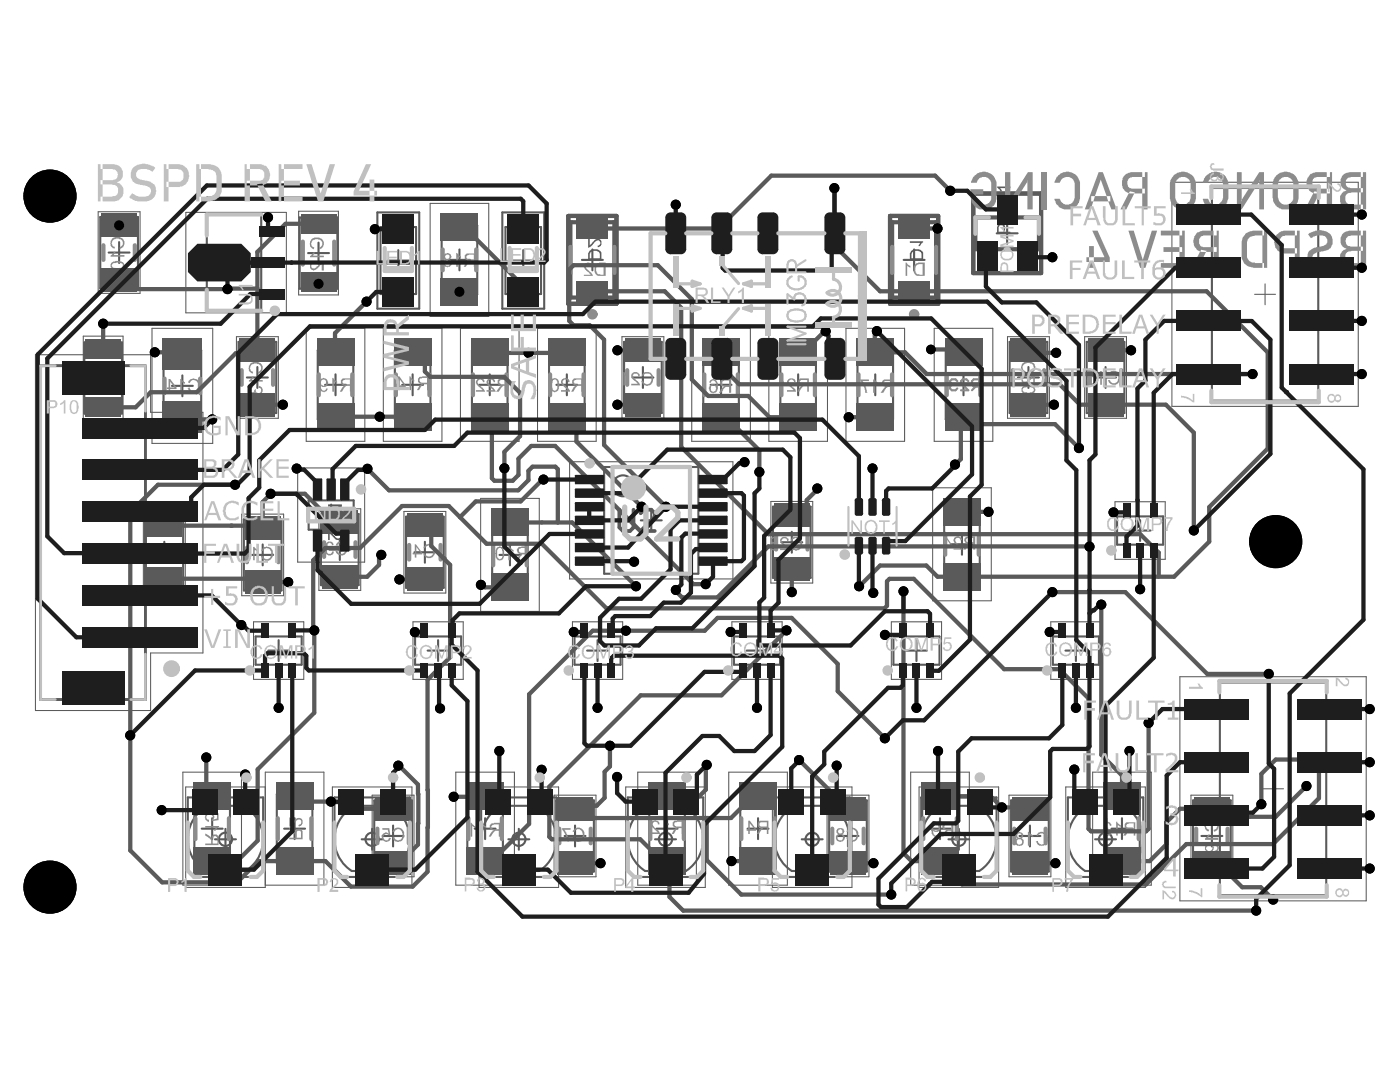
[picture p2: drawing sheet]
<svg xmlns="http://www.w3.org/2000/svg" width="279mm" height="216mm" viewBox="0 0 279 216" stroke-linecap="round" stroke-linejoin="round" font-family="sans-serif">
<path d="M116.1 51.9h4.2M118.2 49.8v4.1M180.3 51.9h4.2M182.4 49.8v4.1" fill="none" stroke="#5a5a5a" stroke-width=".42"/>
<path d="M113.4 43.1h9.6v17.5h-9.6zM113.8 44.3h8.8v15.1h-8.8zM177.6 43.1h9.6v17.5h-9.6zM178 44.3h8.8v15.1h-8.8z" fill="none" stroke="#5a5a5a" stroke-width=".84"/>
<g fill="#5a5a5a">
<path d="M181.6 48.1h2.6v.3l-.4 .3-.2 .4h-.3l.4-.6h-2.1z"/>
<path d="M117.4 47.6h.3v1.4l.4-.4a1.7 1.7 0 0 1 1.4-1 .97 .97 0 0 1 .2 1.6l-.4 .1v-.3a.53 .53 0 0 0 .5-.8 .53 .53 0 0 0-.9-.1l-.4 .4a1.88 1.88 0 0 1-1.1 .9z"/>
<path d="M182 50.4a1.3 1.3 0 0 1 1.9 .2v.9h-2zM181.8 50.1l-.2 .4v1.4h2.6v-1a1.16 1.16 0 0 0-1.5-1.2h-.4z"/>
<path d="M117.8 50.4a1.3 1.3 0 0 1 1.9 .2v.9h-2zM117.6 50.1l-.2 .4v1.4h2.6v-1a1.16 1.16 0 0 0-1.5-1.2h-.4z"/>
</g>
<g fill="none" stroke="#5a5a5a" stroke-width=".21">
<path d="M233.9 36.4h37.2v44.7h-37.2zM19.6 42.3h8.4v16.2h-8.4zM37.1 42.4h20v20h-20zM59.6 42.1h7.9v16.8h-7.9zM85.8 40.6h11.7v22.5h-11.7zM250.4 58.7h4.2M252.5 56.6v4.2M7.1 70.8h23v11.5h10.4v48h-10.4v11.5h-23zM16.6 67.1h8v16.7h-8zM30.3 65.5h12.2v23h-12.2zM47.2 67.2h8.3v16.3h-8.3zM61.1 65.5h11.7v22.6h-11.7z"/>
<path d="M76.5 65.5h11.7v22.6h-11.7zM91.9 65.5h11.7v22.6h-11.7zM107.3 65.5h11.7v22.6h-11.7zM124.1 67.2h8.4v16.3h-8.4zM138.1 65.5h11.7v22.6h-11.7zM153.4 65.5h11.7v22.6h-11.7zM168.8 65.5h11.7v22.6h-11.7zM186.4 65.5h11.7v22.6h-11.7zM201.1 67.2h8.3v16.3h-8.3zM216.5 67.2h8.3v16.3h-8.3zM59.4 93.4h13.4v18.8h-13.4zM95.9 99.5h11.7v22.5h-11.7z"/>
<path d="M113.7 92.1h32.6v23.4h-32.6zM186.1 97.3h11.7v22.6h-11.7zM28.6 102.1h8.4v16.2h-8.4zM48.2 102.6h8.4v16.3h-8.4zM63.6 101.5h8.4v16.3h-8.4zM80.6 102.1h8.4v16.2h-8.4zM153.8 100.1h8.4v16.2h-8.4zM222.5 100.1h10v11.5h-10zM50.6 124.1h10v11.5h-10zM82.4 124.1h10v11.5h-10zM114.2 124.1h10.1v11.5h-10.1zM146.1 124.1h10v11.5h-10z"/>
<path d="M177.9 124.1h10v11.5h-10zM209.7 124.1h10v11.5h-10zM235.5 135h37.2v44.8h-37.2zM36.5 154.1h11.7v22.5h-11.7zM52.9 157h-15.8v20.1h15.8v-23h11.7v22.5h-11.7M66.3 157h15.9v20.1h-15.9zM74.3 158.7h8.3v16.3h-8.3zM91 154.1h11.7v22.5h-11.7zM95.6 157h15.9v20.1h-15.9zM110.6 158.7h8.3v16.3h-8.3zM124.9 157h15.9v20.1h-15.9zM127.3 154.1h11.7v22.5h-11.7z"/>
<path d="M145.4 154.1h11.7v22.5h-11.7zM154.2 157h15.8v20.1h-15.8zM165.1 158.7h8.3v16.3h-8.3zM181.7 154.1h11.7v22.5h-11.7zM183.4 157h15.9v20.1h-15.9zM201.4 158.7h8.3v16.3h-8.3zM212.7 157h15.9v20.1h-15.9zM218.1 154.1h11.7v22.5h-11.7zM237.7 158.7h8.3v16.3h-8.3zM252 157.4h4.2M254.1 155.3v4.2"/>
</g>
<g fill="none" stroke="#5a5a5a" stroke-width=".42">
<path d="M241.9 37.5h21.2v42.4h-21.2zM20 43.3h7.5v14.2h-7.5zM21.7 50.4h4.2M23.8 48.3v4.2M41.3 42.8h10.8v19.2h-10.8zM44.6 52.4h4.2M46.7 50.3v4.2M59.8 43.4h7.5v14.2h-7.5zM61.5 50.5h4.2M63.6 48.4v4.2M75.3 42.4h8.4v19.2h-8.4zM75.9 45.3h7.1v13.4h-7.1z"/>
<path d="M77.4 52h4.2M79.5 49.9v4.2M88.1 45h7.1v13.7h-7.1zM89.6 51.9h4.2M91.7 49.8v4.1M100.2 42.4h8.4v19.2h-8.4zM100.9 45.3h7.1v13.4h-7.1zM102.3 52h4.2M104.4 49.9v4.2M198.9 46.6h4.2M201 44.5v4.1M241.9 41.5h-5.1v2.7h5.1"/>
<path d="M241.9 52.1h-5.1v2.7h5.1M263.1 41.5h5v2.7h-5M263.1 52.1h5v2.7h-5M16.8 68.3h7.5v14.2h-7.5zM18.5 75.4h4.2M20.6 73.3v4.2M32.6 69.9h7.6v14.2h-7.6zM34.3 77h4.2M36.4 74.9v4.2M47.6 68.2h7.5v14.2h-7.5zM49.3 75.3h4.2M51.4 73.2v4.2"/>
<path d="M63.4 69.9h7.1v13.8h-7.1zM64.9 76.8h4.2M67 74.7v4.2M78.8 69.9h7.1v13.8h-7.1zM80.3 76.8h4.1M82.4 74.7v4.2M94.2 69.9h7.1v13.8h-7.1zM95.6 76.8h4.2M97.7 74.7v4.2M109.6 69.9h7.1v13.8h-7.1zM111 76.8h4.2M113.1 74.7v4.2"/>
<path d="M124.5 68.2h7.6v14.2h-7.6zM126.2 75.3h4.2M128.3 73.2v4.2M140.4 69.9h7.1v13.8h-7.1zM141.8 76.8h4.2M143.9 74.7v4.2M155.7 69.9h7.1v13.8h-7.1zM157.2 76.8h4.2M159.3 74.7v4.2M171.1 69.9h7.1v13.8h-7.1zM172.6 76.8h4.2M174.7 74.7v4.2"/>
<path d="M188.7 69.9h7.1v13.8h-7.1zM190.2 76.8h4.2M192.3 74.7v4.2M201.5 68.2h7.5v14.2h-7.5zM203.2 75.3h4.1M205.2 73.2v4.2M216.9 68.2h7.5v14.2h-7.5zM218.5 75.3h4.2M220.6 73.2v4.2M241.9 62.7h-5.1v2.7h5.1M241.9 73.3h-5.1v2.7h5.1M263.1 62.7h5v2.7h-5"/>
<path d="M263.1 73.3h5v2.7h-5M61.6 99.8h9v5.9h-9zM120.6 93.2h18.8v21.3h-18.8zM29 103.1h7.6v14.2h-7.6zM30.7 110.2h4.2M32.8 108.1v4.2M48.7 103.6h7.5v14.2h-7.5zM50.3 110.7h4.2M52.4 108.6v4.2M64 102.8h4.2M64.1 102.6h7.5v14.2h-7.5zM65.7 109.7h4.2"/>
<path d="M66.1 100.7v4.2M67.8 107.6v4.2M81 103.1h7.6v14.2h-7.6zM82.7 110.2h4.2M84.8 108.1v4.2M98.2 103.8h7.1v13.8h-7.1zM99.7 110.7h4.2M101.8 108.6v4.2M127.9 103.8h4.2M130 101.7v4.2M154.3 101.1h7.5v14.2h-7.5zM155.9 108.2h4.2"/>
<path d="M158 106.1v4.2M188.4 101.7h7.1v13.8h-7.1zM189.9 108.6h4.2M192 106.5v4.2M222.9 103h9.2v5.7h-9.2zM225.4 105.9h4.2M227.5 103.8v4.2M51 127h9.2v5.6h-9.2zM53.5 129.8h4.2M55.6 127.7v4.2M82.8 127h9.2v5.6h-9.2zM85.3 129.8h4.2"/>
<path d="M87.4 127.7v4.2M114.7 127h9.2v5.6h-9.2zM117.2 129.8h4.1M119.3 127.7v4.2M146.5 127h9.2v5.6h-9.2zM149 129.8h4.2M151.1 127.7v4.2M178.3 127h9.2v5.6h-9.2zM180.8 129.8h4.2M182.9 127.7v4.2M210.1 127h9.2v5.6h-9.2zM212.6 129.8h4.2"/>
<path d="M214.7 127.7v4.2M243.5 136.2h21.2v42.4h-21.2zM38.8 158.5h7.1v13.7h-7.1zM55.2 158.5h7.1v13.7h-7.1zM74.7 159.7h7.5v14.2h-7.5zM93.3 158.5h7.1v13.7h-7.1zM111 159.7h7.5v14.2h-7.5zM129.6 158.5h7.1v13.7h-7.1zM147.7 158.5h7.1v13.7h-7.1zM165.5 159.7h7.5v14.2h-7.5zM184 158.5h7.2v13.7h-7.2zM201.8 159.7h7.5v14.2h-7.5z"/>
<path d="M220.4 158.5h7.1v13.7h-7.1zM238.1 159.7h7.5v14.2h-7.5zM243.5 140.1h-5.1v2.7h5.1M243.5 150.8h-5.1v2.6h5.1M264.7 140.1h5v2.7h-5M264.7 150.8h5v2.6h-5M39.6 162.3h1.7v-1.5h7.4v1.5h1.7a7.5 7.5 0 0 1-1.3 11.5h-2.6a2.09 2.09 0 0 1-3 0h-2.6a7.5 7.5 0 0 1-1.3-11.5zM40.3 165.3h4.1M41.9 175h-3.2l-1.2-1.3v-14.6h15v14.6l-1.2 1.3h-3.2M41.9 173.8v1.8h1.3v-.6M42.3 163.3v4.1M42.9 167.5h4.2"/>
<path d="M45 165.4v4.2M48 173.8v1.8h-1.2v-.6h-3.6M56.7 165.3h4.2M58.8 163.3v4.1M68.9 162.3h1.6v-1.5h7.5v1.5h1.7a7.5 7.5 0 0 1-1.4 11.5h-2.6a2.09 2.09 0 0 1-2.9 0h-2.6a7.5 7.5 0 0 1-1.3-11.5zM71.1 175h-3.1l-1.3-1.3v-14.6h15.1v14.6l-1.3 1.3h-3.1M71.2 173.8v1.8h1.3v-.6h3.5v.6h1.3v-1.8M72.2 167.5h4.2M74.3 165.4v4.2M76.4 166.8h4.1M78.4 164.7v4.2M94.7 165.3h4.2"/>
<path d="M96.8 163.3v4.1M98.1 162.3h1.7v-1.5h7.5v1.5h1.7a7.5 7.5 0 0 1-1.4 11.5h-2.6a2.09 2.09 0 0 1-2.9 0h-2.6a7.5 7.5 0 0 1-1.4-11.5zM100.4 175h-3.1l-1.3-1.3v-14.6h15.1v14.6l-1.3 1.3h-3.1M100.5 173.8v1.8h1.3v-.6h3.5M101.5 167.5h4.1M103.5 165.4v4.2M106.6 173.8v1.8h-1.3v-.6M112.7 166.8h4.2M114.8 164.7v4.2M127.4 162.3h1.7v-1.5h7.5v1.5h1.6a7.5 7.5 0 0 1-1.3 11.5h-2.6a2.09 2.09 0 0 1-3 0h-2.5a7.5 7.5 0 0 1-1.4-11.5zM129.7 175h-3.2l-1.2-1.3v-14.6h15v14.6l-1.2 1.3h-3.1M129.8 173.8v1.8h1.2v-.6"/>
<path d="M130.7 167.5h4.2M131 165.3h4.2M131.1 175h3.5M132.8 165.4v4.2M133.1 163.3v4.1M135.9 173.8v1.8h-1.3v-.6M149.2 165.3h4.2M151.3 163.3v4.1M156.7 162.3h1.6v-1.5h7.5v1.5h1.7a7.5 7.5 0 0 1-1.3 11.5h-2.6a2.09 2.09 0 0 1-3 0h-2.6a7.5 7.5 0 0 1-1.3-11.5zM159 175h-3.2l-1.2-1.3v-14.6h15v14.6l-1.2 1.3h-3.2M159 173.8v1.8h1.3v-.6M160 167.5h4.2"/>
<path d="M162.1 165.4v4.2M165.1 173.8v1.8h-1.2v-.6h-3.6M167.1 166.8h4.2M169.2 164.7v4.2M185.5 165.3h4.2M185.9 162.3h1.7v-1.5h7.5v1.5h1.7a7.5 7.5 0 0 1-1.4 11.5h-2.6a2.09 2.09 0 0 1-2.9 0h-2.6a7.5 7.5 0 0 1-1.4-11.5zM187.6 163.3v4.1M188.2 175h-3.1l-1.3-1.3v-14.6h15.1v14.6l-1.3 1.3h-3.1M188.3 173.8v1.8h1.3v-.6h3.5v.6h1.3v-1.8M189.3 167.5h4.2M191.4 165.4v4.2M203.5 166.8h4.1"/>
<path d="M205.5 164.7v4.2M215.2 162.3h1.7v-1.5h7.5v1.5h1.6a7.5 7.5 0 0 1-1.3 11.5h-2.6a2.09 2.09 0 0 1-2.9 0h-2.6a7.5 7.5 0 0 1-1.4-11.5zM217.5 175h-3.1l-1.3-1.3v-14.6h15.1v14.6l-1.3 1.3h-3.1M217.6 173.8v1.8h1.3v-.6h3.5M218.5 167.5h4.2M220.6 165.4v4.2M221.8 165.3h4.2M223.7 173.8v1.8h-1.3v-.6M223.9 163.3v4.1M239.8 166.8h4.1M241.9 164.7v4.2M243.5 172h-5.1v2.6h5.1"/>
<path d="M243.5 161.4h-5.1v2.6h5.1M264.7 172h5v2.6h-5M264.7 161.4h5v2.6h-5"/>
<circle cx="124.3" cy="96.9" r="2.09"/>
<circle cx="45" cy="167.5" r="1.33"/>
<circle cx="74.3" cy="167.5" r="1.33"/>
<circle cx="103.5" cy="167.5" r="1.33"/>
<circle cx="132.8" cy="167.5" r="1.33"/>
<circle cx="162.1" cy="167.5" r="1.33"/>
<circle cx="191.4" cy="167.5" r="1.33"/>
<circle cx="220.6" cy="167.5" r="1.33"/>
</g>
<path d="M194.2 38.6h13.6v15.9h-13.6z" fill="none" stroke="#5a5a5a" stroke-width=".84"/>
<g fill="#5a5a5a">
<path d="M199.1 42.3l.6-.4 .1 .4a.73 .73 0 0 0-.5 .7 .73 .73 0 0 0 .4 .7l.2 .1a1.12 1.12 0 0 0 1.5-.5l-.1-.8-.5-.3 .1-.3a1.19 1.19 0 0 1 .8 1.3 1.19 1.19 0 0 1-1.2 1 1.31 1.31 0 0 1-1.5-1.5z"/>
<path d="M199 38.9h2.6v.3h-2.2l2.2 .8v.3l-2.2 .8h2.2v.4h-2.6v-.6l2.3-.7-2.3-.9z"/>
<path d="M199 37.2h2.6v.3h-2l.4 .7h-.4l-.1-.3-.5-.5z"/>
<path d="M199.4 45.1l-.1 1.1h1v-.8a.5 .5 0 0 0-.4-.4 .5 .5 0 0 0-.5 .1zM199.2 44.8h.1a.78 .78 0 0 1 1-.1 .78 .78 0 0 1 .3 .9v.6h1v.4h-2.6v-1.3z"/>
</g>
<path d="M8.1 73h20.9v66.6h-20.9z" fill="none" stroke="#5a5a5a" stroke-width=".53"/>
<path d="M194.2 38.6h13.6v15.9h-13.6zM194.7 43.4h12.7v6.3h-12.7z" fill="none" stroke="#5a5a5a" stroke-width=".84"/>
<path d="M123.6 101.7v3.5l.7 .8h1.4l.7-.8v-3.5M127.8 102.4l.8-.7h1.4l.7 .7v.7l-2.9 2.9h2.9" fill="none" stroke="#5a5a5a" stroke-width=".74"/>
<g fill="#5a5a5a">
<path d="M65.5 100.6h2.7v.5l-2.1 1.4h2.1v.4h-2.7v-.4l2.1-1.4h-2.1z"/>
<path d="M65.5 106l.4 .1 .4 .4a1.7 1.7 0 0 0 1.4 .9l.2-.3a.58 .58 0 0 0-.5-.7l.1-.3a.89 .89 0 0 1 .5 1.4 .88 .88 0 0 1-1.4-.3l-.8-.7v1.3h-.3z"/>
<path d="M65.8 103.8v.7a.96 .96 0 0 0 1.3 .8l.3-.1a.53 .53 0 0 0 .5-.5v-.9zM65.5 103.4h2.7v1.1a1.08 1.08 0 0 1-.9 1.1 1.53 1.53 0 0 1-1.7-.5z"/>
</g>
<g fill="none" stroke="#8c8c8c" stroke-width=".84">
<path d="M20.6 48.9v3M26.9 48.9v3M60.4 48.2v4.6M66.7 48.2v4.6M88.3 49.8v4.1M95 49.8v4.1M113.8 49.2v5.3M122.6 49.2v5.3M178 49.2v5.3M186.8 49.2v5.3M17.5 73.1v4.6M23.7 73.1v4.6"/>
<path d="M32.8 75.5v3M39.9 75.5v3M48.2 73.9v2.9M54.5 73.9v2.9M63.6 74.7v4.2M70.3 74.7v4.2M79 74.7v4.2M85.7 74.7v4.2M94.4 74.7v4.2M101.1 74.7v4.2M109.8 74.7v4.2M116.5 74.7v4.2"/>
<path d="M125.2 73.9v2.9M131.4 73.9v2.9M140.6 74.7v4.2M147.2 74.7v4.2M155.9 74.7v4.2M162.6 74.7v4.2M171.3 74.7v4.2M178 74.7v4.2M188.9 74.7v4.2M195.6 74.7v4.2M202.1 73.9v2.9M208.4 73.9v2.9"/>
<path d="M217.5 73.9v2.9M223.8 73.9v2.9M29.7 108.7v3M35.9 108.7v3M49.3 109.3v2.9M55.6 109.3v2.9M64.7 108.2v2.9M70.9 108.2v2.9M81.7 108.7v3M87.9 108.7v3M98.4 108.6v4.2M105.1 108.6v4.2"/>
<path d="M154.9 106.7v3M161.2 106.7v3M188.6 106.5v4.2M195.3 106.5v4.2M39 163.3v4.1M45.7 163.3v4.1M55.5 163.3v4.1M62.1 163.3v4.1M75.3 165.3v3M81.6 165.3v3M93.5 163.3v4.1M100.2 163.3v4.1"/>
<path d="M111.6 165.3v3M117.9 165.3v3M129.8 163.3v4.1M136.5 163.3v4.1M147.9 163.3v4.1M154.6 163.3v4.1M166.1 165.3v3M172.4 165.3v3M184.3 163.3v4.1M190.9 163.3v4.1M202.4 165.3v3M208.7 165.3v3"/>
<path d="M220.6 163.3v4.1M227.3 163.3v4.1M238.7 165.3v3M245 165.3v3"/>
</g>
<g fill="#8c8c8c">
<path d="M261.1 46.8a3.8 3.8 0 0 1 3.9-.5 2.06 2.06 0 0 1 .9 2.5 2.06 2.06 0 0 1-2.2 1.4l-.2 .1a1.68 1.68 0 0 0-1.6 .8 1.42 1.42 0 0 0 1.9 1.4l1-.1 .7-.4 .1-.2 .7 .8a4.5 4.5 0 0 1-3.5 .8 2.16 2.16 0 0 1-1.5-3.3l.2-.2a5.4 5.4 0 0 1 2.5-.8 1.08 1.08 0 0 0 .9-1.3 1.08 1.08 0 0 0-1.3-.8 3.3 3.3 0 0 0-2 .5z"/>
<path d="M254.8 46.8l.5-.5 .9-.3h2.2v1h-1.9a1.31 1.31 0 0 0-1.1 1.6 1.1 1.1 0 0 0 1.1 .9h1.9v-2.5h.4v-1h.6v7.4h-1v-2.8h.4v-1.1h-.4v1.1h-1.9a2.25 2.25 0 0 1-2-3.2z"/>
<path d="M248.5 46.7l.5-.4 1-.3h1.9v1l-1.7 .1a1.45 1.45 0 0 0-1.3 1.6v2.6a1.35 1.35 0 0 0 1.6 1.1v.1h1.4v-5.5h.4v-1h.6v7.4h-.6v-.9h-.4v.9h-1.3a2.54 2.54 0 0 1-2.8-2.4v-2.3a2.9 2.9 0 0 1 .7-2z"/>
<path d="M238.8 46.6l.2-.3 1-.3h2.2v1h-1.9a1.23 1.23 0 0 0-1 1 1.23 1.23 0 0 0 .5 1.2l2.4 .1v-2.3h.6v-1h.4v7.4h-1v-3.1h.6v-1h-.6v1h-1.5l-1.6 3.1h-1.3l1.7-3.2 1.2 .1 .1-.2-1.1-.3-.2 .4a1.23 1.23 0 0 1-.9-.8 2.22 2.22 0 0 1 .2-2.8z"/>
<path d="M225.2 46h1.1l1.8 5.9 1.8-5.9h1l-2.3 7.4h-1.1z"/>
<path d="M261.4 34.9l.2-.2 1-.3h2.2v.9h-1.9a1.23 1.23 0 0 0-1 .9 1.23 1.23 0 0 0 .4 1.3l2.5 .1v-2.3h.6v-.9h.4v7.4h-1v-3.2h.6v-1h-.6v1h-1.5l-1.6 3.2h-1.3l1.7-3.3 1.2 .1 .1-.2-1.1-.2-.2 .3a1.23 1.23 0 0 1-.9-.7 2.22 2.22 0 0 1 .2-2.9z"/>
<path d="M240.5 35.3a2.59 2.59 0 0 1 2.9-.9 2.59 2.59 0 0 1 1.8 2.6v2.1a2.57 2.57 0 0 1-2.3 2.7 2.57 2.57 0 0 1-2.8-2.1h1a1.51 1.51 0 0 0 1.8 1.1 1.51 1.51 0 0 0 1.2-1.7v-2.1a1.51 1.51 0 0 0-1.2-1.7 1.51 1.51 0 0 0-1.8 1.2h-1z"/>
<path d="M224.2 35.2a2.42 2.42 0 0 1 1.7-.8h2.1v.9h-2a1.11 1.11 0 0 0-.9 1.7 .74 .74 0 0 0 .7 .6h2.2v-2.3h.5v-.9h.5v7.4h-1v-3.2h.5v-1h-.5v1h-1.6l-1.6 3.2h-1.2l1.7-3.3 1.1 .1 .1-.2-1-.2-.2 .3a1.26 1.26 0 0 1-1.1-.7l-.3-.8v-.9z"/>
<path d="M210.9 35.3a2.59 2.59 0 0 1 2.9-.9 2.59 2.59 0 0 1 1.7 2.6v2.1a2.53 2.53 0 0 1-1.6 2.6 2.53 2.53 0 0 1-2.9-.9l-.3-.4-.3-.7h1.1a1.51 1.51 0 0 0 1.7 1.1 1.51 1.51 0 0 0 1.3-1.7v-2.2a1.51 1.51 0 0 0-1.3-1.6 1.51 1.51 0 0 0-1.7 1.2h-1.1z"/>
<path d="M207.9 34.4h1.1v7.4h-1.1z"/>
<path d="M194.2 35.3a2.6 2.6 0 0 1 2.9-.9 2.6 2.6 0 0 1 1.8 2.4v2.4a2.45 2.45 0 0 1-3.1 2.6h-.3a3 3 0 0 1-1.8-2.8v-1.2h2.5v1h-1.5v.3a1.67 1.67 0 0 0 1.4 1.7 1.47 1.47 0 0 0 1.7-1.4v-2.4a1.46 1.46 0 0 0-1.2-1.7 1.46 1.46 0 0 0-1.6 1.2h-1.2z"/>
<path d="M267.9 46.8a1.8 1.8 0 0 0 .9 2.8 1.87 1.87 0 0 0-.8 3.2l.4 .4 .7 .2h2.5v-.9h.4v.9h.6v-7.4h-.6v1h-.4v2.2h-1.9a1.11 1.11 0 0 1-1.2-1.1 1.11 1.11 0 0 1 1.2-1.1h1.9v-1h-2.4l-.9 .3zM268.6 50.6l.1-.1a.76 .76 0 0 1 .9-.3l2-.1v-.9h.4v.9h-.4v2.4h-1.9a1.28 1.28 0 0 1-1.2-1.7z"/>
<path d="M231.7 46v1h3.7v-1zM232.2 49.3v1h3.2v-1h.5v1h-.5v2.2h-3.7v.9h3.7v-.9h.5v.9h.5v-7.4h-.5v1h-.5v2.3z"/>
<path d="M217.3 49.1v2.2h-.5v1h.5v-1h1v-2.2zM218 46l2.4 5.3h-2.1v1h-1v1.1h1v-1.1h3.2v-.9l-2.5-5.4z"/>
<path d="M267.9 35.1a1.8 1.8 0 0 0 .9 2.9 1.87 1.87 0 0 0-.8 3.1l.4 .5 .7 .2h2.5v-1h.4v1h.6v-7.4h-.6v.9h-.4v2.2h-1.9a1.11 1.11 0 0 1-1.2-1.1 1.11 1.11 0 0 1 1.2-1.1h1.9v-.9h-2.4l-.9 .3zM268.6 38.9l.1-.1a.76 .76 0 0 1 .9-.3l2-.1v-.9h.4v.9h-.4v2.4h-1.9a1.28 1.28 0 0 1-1.2-1.7z"/>
<path d="M255.3 35.8a1.58 1.58 0 0 1 1.7-.5 1.58 1.58 0 0 1 1.1 1.3v2.5a1.55 1.55 0 0 1-1.5 1.7 1.55 1.55 0 0 1-1.6-1.7v-2.4zM254.7 35l-.1 .2a2.41 2.41 0 0 0-.6 1.8v2.1a2.84 2.84 0 0 0 1.2 2.5 2.75 2.75 0 0 0 3.7-1.2l.3-.7v-2.7a2.55 2.55 0 0 0-1.4-2.5 2.55 2.55 0 0 0-2.9 .4z"/>
<path d="M251.3 35.9l.1 .3-.1 .1zM246.8 34.4v7.4h1l3.5-5.5v5.5h1v-7.4h-1l-3.5 5.5v-5.5zM247.8 39.9v.3l-.1-.1z"/>
<path d="M234.9 35.8a1.55 1.55 0 0 1 1.8-.4 1.55 1.55 0 0 1 .9 1.6v2.1a1.55 1.55 0 0 1-1.5 1.7 1.55 1.55 0 0 1-1.6-1.7v-2.5zM234.2 35l-.4 .6a1.51 1.51 0 0 0-.3 1.4v2.1a2.6 2.6 0 0 0 2.6 2.7 2.6 2.6 0 0 0 2.6-2.7v-2.1a2.56 2.56 0 0 0-1.4-2.5 2.56 2.56 0 0 0-2.8 .3z"/>
<path d="M219.7 35.8l1.1 3.3h-2.3l-.3 1.1h-.4v-1.1h.7zM219.3 34.4l-2.8 7.4h1.2l.5-1.6h3l-.4-1.1h.8v1.1h-.4l.6 1.6h1.1l-2.8-7.4z"/>
<path d="M205 35.9l.1 .3-.1 .1zM200.6 34.4v7.4h.9l3.5-5.5v5.5h1.1v-7.4h-1l-3.5 5.5v-5.5zM201.6 39.9v.3l-.1-.1z"/>
</g>
<path d="M191.1 76.1l-.4-.4h-.7l-.4 .4v.3M193.2 76.1l-.3-.4h-.8l-.3 .4v.3l1.4 1.5h-1.4M194.7 77.1l-.7 .8M195.4 77.1h-1.1l-.3-.3v-.7l.3-.4h1.1v2.2" fill="none" stroke="#8c8c8c" stroke-width=".42"/>
<circle cx="189.6" cy="76.4" r=".21" fill="#8c8c8c"/>
<path d="M189.6 76.4l.4 .4M190 76.8h.3M190 76.8l-.4 .3v.4l.4 .4h.7l.4-.4" fill="none" stroke="#8c8c8c" stroke-width=".42"/>
<g fill="#8c8c8c">
<path d="M190.4 107.3a.89 .89 0 0 1 .9-.3 .89 .89 0 0 1 .7 .8l-.3 .1a.5 .5 0 0 0-.7-.6 .5 .5 0 0 0-.2 .9l.1 .1a2.69 2.69 0 0 1 1.2 1.4h-1.8v-.2h1.4l-.6-.6a1.49 1.49 0 0 1-.8-1.3z"/>
<path d="M116.6 52.7a.91 .91 0 0 1 .9-.3 .91 .91 0 0 1 .7 .6l-.3 .2a.5 .5 0 0 0-.7-.5 .5 .5 0 0 0-.1 .9l.1 .1a2.69 2.69 0 0 1 1.1 1.3h-1.8v-.2h1.4l-.5-.5a1.96 1.96 0 0 1-.9-1.4z"/>
<path d="M180.7 52.4h.2l.3 .4 .5 .2v.4l-.6-.4v2h-.4z"/>
<path d="M33.3 108.8l.4-.2a1.2 1.2 0 0 1 1.6 .9 1.53 1.53 0 0 1-.5 1.6h-.1a1.04 1.04 0 0 1-1.6-.6l-.1-.1 .4-.1v.1a.75 .75 0 0 0 .8 .7 .75 .75 0 0 0 .7-.7 1.02 1.02 0 0 0-.7-1.6l-.5 .1-.3 .6-.3-.2z"/>
<path d="M31.1 108.9a1.05 1.05 0 0 1 1.6 .1v.3h-.3a.53 .53 0 0 0-.8-.4 .53 .53 0 0 0-.1 .9l1.2 1 .1 .5h-1.8v-.4h1.4l-.5-.4a1.75 1.75 0 0 1-.9-1.3z"/>
<path d="M158 107.3a1.21 1.21 0 0 1 1.3-.2 1.21 1.21 0 0 1 .7 1.1l.1 .2-.1 .2a1.17 1.17 0 0 1-.5 1.1 1.17 1.17 0 0 1-1.3 0l-.3-.2-.2-.5 .4-.2a.75 .75 0 0 0 .7 .8 .75 .75 0 0 0 .8-.7 1.02 1.02 0 0 0-.7-1.6l-.2 .1a.53 .53 0 0 0-.6 .6l-.3-.1z"/>
<path d="M155.8 107.4a.89 .89 0 0 1 .9-.3 .89 .89 0 0 1 .7 .8l-.3 .1v-.1a.4 .4 0 0 0-.6-.5 .28 .28 0 0 0-.3 0 .28 .28 0 0 0-.1 .4h-.1a1.88 1.88 0 0 0 1 1.1l.5 .7v.2h-1.8v-.3h1.4l-.5-.5a1.27 1.27 0 0 1-.8-1.5z"/>
<path d="M153.8 107.4a.88 .88 0 0 1 1.5 .2l-.4 .3a.45 .45 0 0 0-.5-.5 .45 .45 0 0 0-.3 .7l.4 .1 .2 .3a.55 .55 0 0 0-.7 .2 .55 .55 0 0 0 .2 .8 .55 .55 0 0 0 .7-.3l.1-.2 .4 .2a.89 .89 0 0 1-1.3 .6 .89 .89 0 0 1-.3-1.3l.3-.1a.71 .71 0 0 1-.3-1z"/>
<path d="M128.3 74.5a1.21 1.21 0 0 1 1.3-.2 1.21 1.21 0 0 1 .7 1.1l.1 .1a1.67 1.67 0 0 1-.8 1.4 1.2 1.2 0 0 1-1.6-.9l.4-.1a.77 .77 0 0 0 .5 .7 .77 .77 0 0 0 .8-.1 1.3 1.3 0 0 0-.2-1.9h-.3v-.1l-.3 .1a.53 .53 0 0 0-.5 .5l-.3-.1z"/>
<path d="M126.1 74.6a.87 .87 0 0 1 .9-.4 .87 .87 0 0 1 .7 .8l-.3 .1v-.1a.52 .52 0 0 0-.7-.5 .52 .52 0 0 0-.3 .8l1.2 1.1 .2 .5h-1.8v-.3h1.4l-.7-.6a1.52 1.52 0 0 1-.7-1.2z"/>
<path d="M124.4 74.2h.2l.4 .6 .3 .1v.3l-.6-.3v2h-.3z"/>
<path d="M97.2 75.8a.87 .87 0 0 1 1-.3 .87 .87 0 0 1 .6 .8h-.3a.53 .53 0 0 0-.8-.5 .53 .53 0 0 0-.1 .9l1.1 .9 .2 .6h-1.8v-.4h1.4l-.5-.4a1.96 1.96 0 0 1-.9-1.4z"/>
<path d="M95.1 75.8a.87 .87 0 0 1 .9-.3 .87 .87 0 0 1 .7 .8h-.3a.51 .51 0 0 0-.8-.5 .51 .51 0 0 0-.1 .9l1.1 .9 .2 .6h-1.8v-.4h1.4l-.5-.4a1.37 1.37 0 0 1-.9-1.4z"/>
<path d="M157.2 75.8a.87 .87 0 0 1 .9-.3 .87 .87 0 0 1 .7 .8h-.4a.51 .51 0 0 0-.7-.5 .51 .51 0 0 0 0 .9l1.1 1 .1 .5h-1.8v-.4h1.3l-.4-.4a1.52 1.52 0 0 1-.9-1.4z"/>
<path d="M155.5 75.5h.2l.3 .4 .4 .2v.4h-.1l-.5-.5v2.2h-.3z"/>
<path d="M112.2 75.6h.1a.86 .86 0 0 1 1.4 .7h-.4a.52 .52 0 0 0-.6-.6 .52 .52 0 0 0-.3 .8l1.3 1.2 .1 .5h-1.8v-.4h1.3l-.3-.3a1.86 1.86 0 0 1-1-1.6z"/>
<path d="M66.3 75.4h.2l.1 .3 .7 .4v.4l-.7-.5v2.2h-.3z"/>
<path d="M91.1 50.5h.2a.98 .98 0 0 0 .7 .7v.3l-.6-.4v2.1h-.3z"/>
<path d="M174.3 75.7h.3l.3 .4 .4 .3v.3h-.1l-.5-.4v2.1h-.4z"/>
<path d="M171.7 75.7h1.7v.3h-1.3l.8 1.3 .2 1.1h-.4v-.1a2.9 2.9 0 0 0-.8-1.9l-.2-.4z"/>
<path d="M41 164.8h2.7v.2a.98 .98 0 0 0-.7 .8h-.3l.4-.7h-2.1z"/>
<path d="M41.1 162.5a.95 .95 0 0 1 1.1-.3 .95 .95 0 0 1 .6 .9l-.2 .4 .7-.2v-1h.3v1.4l-1.4 .2 .1-.5a.62 .62 0 0 0-.1-.8 .62 .62 0 0 0-.8 .1 .62 .62 0 0 0 0 .8h.3v.5h-.1a.97 .97 0 0 1-.6-1.2z"/>
<path d="M81.7 75.1h.2l.2 .4 .6 .3v.3l-.7-.4v2.1h-.3z"/>
<path d="M222.8 164h.2v.2l.7 .5v.3l-.6-.4v2.1h-.3z"/>
<path d="M220.3 164.3a.85 .85 0 0 1 .9-.3 .85 .85 0 0 1 .6 .6l-.3 .2a.44 .44 0 0 0-.3-.5 .44 .44 0 0 0-.6 .3 .44 .44 0 0 0 .4 .5h.2v.4a.54 .54 0 0 0-.8 .3 .54 .54 0 0 0 .4 .7 .54 .54 0 0 0 .7-.5h.4a.9 .9 0 0 1-1.2 .7 .9 .9 0 0 1-.4-1.4l.3-.1a.5 .5 0 0 1-.4-.3 .5 .5 0 0 1 .1-.5z"/>
<path d="M132.6 163.7h.2l.2 .4 .5 .2v.4l-.6-.4v2.1h-.3z"/>
<path d="M130.1 163.9a.95 .95 0 0 1 1.5 .5l.1 .1h-.4a.53 .53 0 0 0-.8-.5 .53 .53 0 0 0 0 .9l.5 .6 .5 .3 .2 .6h-1.8v-.3h1.4l-.7-.5a1.78 1.78 0 0 1-.7-1.3z"/>
<path d="M96 164.2h.3a.74 .74 0 0 0 .7 .6v.4l-.6-.4v2.1h-.4z"/>
<path d="M93.9 164.2h.2l.2 .4h.3l.1 .2h.2v.4l-.7-.4v2.1h-.3z"/>
<path d="M101.5 109h.2l.5 .7 .3 .1v.3h-.1l-.6-.4v2.1h-.3z"/>
<path d="M204 72.5a1.75 1.75 0 0 1 2.5 .3v.2a1.07 1.07 0 0 1-.8 1.5l-.1-.4a.85 .85 0 0 0 .7-.9 .85 .85 0 0 0-.8-.8 1.13 1.13 0 0 0-1.4 1 .55 .55 0 0 0 .5 .6l.1 .1-.2 .4a1.3 1.3 0 0 1-.5-1.9z"/>
<path d="M204 75.1l.6-.3v.4a.51 .51 0 0 0-.5 .8 .51 .51 0 0 0 .9-.1l.6-.4 .3-.5 .3-.2h.3v1.8h-.3v-1.4l-.7 .7a.9 .9 0 0 1-1.5 .4l-.1-.2z"/>
<path d="M240.6 164.1a1.65 1.65 0 0 1 2.5 .1 1.39 1.39 0 0 1-.5 1.7l-.3 .1-.1-.4a.82 .82 0 0 0 .7-1 .82 .82 0 0 0-1-.6 .84 .84 0 0 0-1.1 .5 .84 .84 0 0 0 .5 1.1l-.2 .3a1.07 1.07 0 0 1-.6-1.4z"/>
<path d="M241.1 166.5h.3v.1l-.4 .6h2.1v.4h-2.6v-.3l.4-.4z"/>
<path d="M206.9 166.4a1.27 1.27 0 0 1 1.5-.3 1.27 1.27 0 0 1 .8 1.2 1.32 1.32 0 0 1-1 1.4 .96 .96 0 0 1-1.4-.7l-.1-.1 .5-.1v.1a.8 .8 0 0 0 .7 .6 .8 .8 0 0 0 .7-.5 1.08 1.08 0 0 0-.7-1.7h-.3l-.3 .2-.1 .3-.4-.1z"/>
<path d="M205.1 166h.3l.3 .4 .5 .3v.3h-.1l-.5-.4v2.1h-.5z"/>
<path d="M221.3 74.5h.1a1.2 1.2 0 0 1 1.5-.4 1.2 1.2 0 0 1 .6 1.4v.1a1.18 1.18 0 0 1-1.1 1.2 1.18 1.18 0 0 1-1.2-1h.3a.86 .86 0 0 0 .9 .7 .86 .86 0 0 0 .8-.9 1.13 1.13 0 0 0-1-1.4l-.1 .1a.53 .53 0 0 0-.5 .6l-.4-.1z"/>
<path d="M219.6 74h.2l.2 .3 .5 .4v.3h-.1l-.5-.4v2.2h-.3z"/>
<path d="M217 74h1.4l.2 1.4-.3 .1a.56 .56 0 0 0-.6-.3 .56 .56 0 0 0-.5 .5l.1 .3a.48 .48 0 0 0 .5 .5 .48 .48 0 0 0 .5-.5h.4a.93 .93 0 0 1-1.1 .8 .93 .93 0 0 1-.7-1.2 .95 .95 0 0 1 1.4-.5l-.2-.8h-1.1z"/>
<path d="M37.7 75.9l.1-.1a1.32 1.32 0 0 1 1.6 0 1.32 1.32 0 0 1 .4 1.6 1.19 1.19 0 0 1-1.2 1 1.19 1.19 0 0 1-1.1-1l.4-.1a.81 .81 0 0 0 .9 .8 .81 .81 0 0 0 .7-1 .91 .91 0 0 0-.2-1 .91 .91 0 0 0-1-.2l-.3 .2-.1 .4-.3-.1z"/>
<path d="M36 75.6h.2l.3 .4 .4 .3v.3h-.1l-.5-.5v2.2h-.3z"/>
<path d="M49.9 72.6a1.46 1.46 0 0 1 1.5-.4 1.46 1.46 0 0 1 1 1.2 1.08 1.08 0 0 1-.9 1.2v-.4a.86 .86 0 0 0 .6-.9 .86 .86 0 0 0-.8-.8 1.12 1.12 0 0 0-1.4 1.1l.1 .1a.53 .53 0 0 0 .5 .5l-.1 .4a1.12 1.12 0 0 1-.6-1.6z"/>
<path d="M50.2 75.3l.4-.1-.4 .6h2.2v.3h-2.7v-.2l.3-.2z"/>
<path d="M49.8 77.3l.5-.2 .1 .3a.45 .45 0 0 0-.5 .3 .45 .45 0 0 0 .3 .6 .45 .45 0 0 0 .5-.2v-.3l.3-.2a.58 .58 0 0 0 .3 .8 .58 .58 0 0 0 .8-.2 .58 .58 0 0 0-.2-.8l-.3-.1 .1-.3a.88 .88 0 0 1 .7 1.1 .88 .88 0 0 1-1.1 .6l-.4-.2v-.2a.71 .71 0 0 1-.9 .3 .71 .71 0 0 1-.3-1z"/>
<path d="M62.1 47.8a1.46 1.46 0 0 1 1.5-.4 1.46 1.46 0 0 1 1 1.2l-.1 .6h-.1a.72 .72 0 0 1-.7 .5v-.3a.86 .86 0 0 0 .6-.9 .86 .86 0 0 0-.8-.8 1.12 1.12 0 0 0-1.4 1.1l.1 .1a.53 .53 0 0 0 .5 .5l-.1 .3a1.16 1.16 0 0 1-.8-1z"/>
<path d="M62.4 50.5l.4-.1-.4 .6h2.2v.3h-2.7v-.2l.3-.2z"/>
<path d="M62 52.5l.6-.3 .1 .4a.5 .5 0 0 0-.6 .6 .5 .5 0 0 0 .8 .2l1.2-1.1 .5-.1v1.8h-.4v-1.4l-.3 .3a1.44 1.44 0 0 1-1.7 1 1.22 1.22 0 0 1-.2-1.4z"/>
<path d="M19.1 72.8a1.46 1.46 0 0 1 1.5-.5 1.46 1.46 0 0 1 1 1.2l-.1 .6h-.1a.72 .72 0 0 1-.7 .6v-.4a.86 .86 0 0 0 .6-.9 .86 .86 0 0 0-.8-.8 1.12 1.12 0 0 0-1.4 1.1l.1 .1a.53 .53 0 0 0 .5 .5l-.1 .4a1.16 1.16 0 0 1-.8-1.1z"/>
<path d="M19.4 75.4l.4-.1-.4 .6h2.2v.4h-2.7v-.3l.3-.2z"/>
<path d="M19.4 77.5l.4-.1-.4 .7h2.2v.3h-2.7v-.2l.3-.2z"/>
<path d="M22.3 47.7a1.46 1.46 0 0 1 1.5-.4 1.46 1.46 0 0 1 1 1.2 1.08 1.08 0 0 1-.9 1.1v-.3a.86 .86 0 0 0 .6-.9 .86 .86 0 0 0-.8-.8 1.12 1.12 0 0 0-1.4 1.1l.1 .1a.53 .53 0 0 0 .5 .5l-.1 .3a1.12 1.12 0 0 1-.6-1.6z"/>
<path d="M22.6 50.4l.4-.1-.4 .6h2.2v.3h-2.7v-.2l.3-.2z"/>
<path d="M57.7 163.1h.4v1.4l.1-.1a2.39 2.39 0 0 1 1.3-1.2l.1-.1a.92 .92 0 0 1 .8 .9 .92 .92 0 0 1-.8 .9l-.1-.3h.1a.55 .55 0 0 0 .6-.6 .55 .55 0 0 0-.8-.5l-1.3 1.4h-.4z"/>
<path d="M169.2 165.5h.1a1.29 1.29 0 0 1 1.6 0 1.29 1.29 0 0 1 .3 1.7v.1a1.16 1.16 0 0 1-1.2 .7 1.16 1.16 0 0 1-1-1l.3-.1a.8 .8 0 0 0 .8 .8 .8 .8 0 0 0 .8-.9 1 1 0 0 0-1-1.3l-.4 .2-.1 .3h-.4z"/>
<path d="M114.6 165.3h.1a1.34 1.34 0 0 1 1.7 .4 1.34 1.34 0 0 1 0 1.7 .72 .72 0 0 1-.7 .5 .99 .99 0 0 1-1.4-.6v-.3l.3-.1a.85 .85 0 0 0 .9 .8 .85 .85 0 0 0 .8-.9 1.12 1.12 0 0 0-1.2-1.3l-.4 .3v.2h-.4z"/>
<path d="M112.2 165.2h1.7v.4h-1.3l.4 .5 .4 .9 .2 .9h-.4l-.1-.7-.4-1-.5-.6z"/>
<path d="M78.4 165.7a1.23 1.23 0 0 1 1.5-.5 1.23 1.23 0 0 1 .8 1.3v.2a1.2 1.2 0 0 1-.9 1.2 1.2 1.2 0 0 1-1.4-.5l-.1-.4 .3-.1a.85 .85 0 0 0 .9 .8 .85 .85 0 0 0 .8-.9 1.13 1.13 0 0 0-.9-1.3 .55 .55 0 0 0-.7 .5h-.4z"/>
<path d="M76.3 165.2h1.4l.2 1.4-.3 .1a.6 .6 0 0 0-.8-.2 .6 .6 0 0 0-.3 .8 .59 .59 0 0 0 .6 .4 .59 .59 0 0 0 .6-.5l.3 .1-.1 .2a.89 .89 0 0 1-1.1 .5 .89 .89 0 0 1-.6-1.1 .86 .86 0 0 1 1.4-.6l-.2-.7h-1.1z"/>
<path d="M84.7 108.9a1.22 1.22 0 0 1 1.4-.3 1.22 1.22 0 0 1 .7 1.3h.1l-.1 .2a.76 .76 0 0 1-.3 .8 1.13 1.13 0 0 1-1.2 .4 1.13 1.13 0 0 1-.8-.9h.3a.53 .53 0 0 0 .5 .5 .87 .87 0 0 0 .9-.1 .87 .87 0 0 0 .3-.9 .91 .91 0 0 0-.4-.9 .91 .91 0 0 0-1 0l-.2 .5-.4-.2z"/>
<path d="M67.2 108.4a1.22 1.22 0 0 1 1.4-.3 1.22 1.22 0 0 1 .7 1.2h.1l-.1 .3a.75 .75 0 0 1-.3 .8 1.13 1.13 0 0 1-1.2 .4 1.13 1.13 0 0 1-.8-.9h.3a.53 .53 0 0 0 .5 .5 .87 .87 0 0 0 .9-.2 .87 .87 0 0 0 .3-.9 .91 .91 0 0 0-.4-.8 .91 .91 0 0 0-1 0l-.2 .4-.4-.1z"/>
<path d="M65.1 108.4a.83 .83 0 0 1 .8-.3 .83 .83 0 0 1 .6 .6h.1l-.4 .1a.44 .44 0 0 0-.4-.5 .44 .44 0 0 0-.4 .5l.1 .3h.3l.2 .4a.56 .56 0 0 0-.7 .3 .56 .56 0 0 0 .3 .7 .56 .56 0 0 0 .7-.4v-.1l.3 .2a.93 .93 0 0 1-1.1 .6 .93 .93 0 0 1-.7-1l.4-.5h.2l-.3-.2v-.3h-.2z"/>
<path d="M52.3 109.5a1.22 1.22 0 0 1 1.4-.4 1.22 1.22 0 0 1 .7 1.3h.1l-.1 .2a.76 .76 0 0 1-.3 .9 1.13 1.13 0 0 1-1.2 .4 1.13 1.13 0 0 1-.8-1h.3a.88 .88 0 0 0 1.1 .6 .88 .88 0 0 0 .6-1 .9 .9 0 0 0-.4-.9 .9 .9 0 0 0-1.1 .1l-.1 .3-.4-.1z"/>
<path d="M50.5 109.1h.3l.1 .4 .7 .3v.3h-.2l-.6-.4v2.1h-.3z"/>
<path d="M192.8 107.5l.3-.2h1.1v.9h-.7a.49 .49 0 0 1-.6-.1 .49 .49 0 0 1-.1-.6zM192.5 107.3a.8 .8 0 0 0 .6 1.2l-.9 1.2h.5l.3-.7 .6-.5h.6v1.2h.4v-2.7h-1.5z"/>
<path d="M188.9 107.5l.9 1.3h-.9zM188.6 107v1.8h-.4v.2h.4v.7h.3v-.7h1.2v-.2l-1.3-1.8z"/>
<path d="M119.1 53.1l.5-.4h.9v2.1h-.7v-.1a.77 .77 0 0 1-.8-.9zM118.9 52.8a1.5 1.5 0 0 0 .5 2.2h1.5v-2.6h-1.3z"/>
<path d="M182.7 53.1l.6-.4h.8v2.1h-.6v-.1a.77 .77 0 0 1-.9-.9zM182.5 52.8a1.5 1.5 0 0 0 .6 2.2h1.5v-2.6h-1.3z"/>
<path d="M29.6 109.1l.9 1.2h-.9zM29.3 108.6v1.7h-.4v.3h.4v.7h.3v-.7h1.2v-.3l-1.3-1.7z"/>
<path d="M99.7 76l.2-.2h1.2v.9h-1a.4 .4 0 0 1-.4-.6zM99.3 75.8a.8 .8 0 0 0 .8 1.2l-.4 .2-.7 1h.5l.9-1.2h.7v1.2h.4v-2.7h-1.4a.57 .57 0 0 0-.8 .3z"/>
<path d="M159.6 76l.2-.2h1.3v.9h-1a.46 .46 0 0 1-.4-.2 .46 .46 0 0 1-.1-.5zM159.4 75.7l-.1 .3a.62 .62 0 0 0 .6 .9l.1 .1-.4 .2v.2l-.5 .8h.4l.9-1.2h.7v1.2h.3v-2.7h-1.8z"/>
<path d="M114.5 76l.5-.3h1v1h-1.2l-.2-.1zM114.2 75.8v.1a.68 .68 0 0 0 .1 .7 .68 .68 0 0 0 .6 .3l-.5 .4-.4 .9h.4l.3-.7 .6-.5h.7v1.2h.3v-2.7h-1.8z"/>
<path d="M110.4 75.8a.63 .63 0 0 1 .7 .1 .63 .63 0 0 1 .1 .8v.4a.75 .75 0 0 1-.3 .9h-.1a.74 .74 0 0 1-.6-.8v-.7zM110.2 75.6v.1a2.2 2.2 0 0 0 .1 2.5 .96 .96 0 0 0 1.2-1 1.96 1.96 0 0 0-.4-1.7l-.4-.1z"/>
<path d="M68.3 76l.6-.3h.9v1h-1.1l-.2-.1zM68 75.8a.79 .79 0 0 0 .8 1.1l-.5 .3-.5 1h.4l.4-.7 .5-.5h.7v1.2h.3v-2.7h-1.8z"/>
<path d="M64.1 75.9a.61 .61 0 0 1 .9 .1 .61 .61 0 0 1-.2 .9l-.3 .1-.3-.2a.51 .51 0 0 1-.1-.8zM63.9 75.7v.1a2.26 2.26 0 0 0 .1 2.2l.2 .1a.74 .74 0 0 0 1.2-.6h-.3a.4 .4 0 0 1-.6 .5l-.4-.4-.1-.7a.84 .84 0 0 0 1.1 .3 .84 .84 0 0 0 .4-1.1 1.02 1.02 0 0 0-1.3-.6z"/>
<path d="M93.1 51.1l.5-.3h1v1h-1.2l-.2-.2zM92.8 50.9a.79 .79 0 0 0 .7 1.1l-.3 .2-.7 1h.5l.3-.6 .5-.5h.8v1.1h.3v-2.6h-1.8z"/>
<path d="M88.9 50.9a.44 .44 0 0 1 .6-.1 .44 .44 0 0 1 .2 .5 .45 .45 0 0 1-.7 .3 .45 .45 0 0 1-.1-.7zM88.8 52.5a.55 .55 0 0 1 1.1 0 .55 .55 0 0 1-1.1 0zM88.6 50.8v.1a.5 .5 0 0 0-.1 .5 .5 .5 0 0 0 .4 .4 .75 .75 0 0 0-.5 .8 .75 .75 0 0 0 .7 .6 .93 .93 0 0 0 1.1-.6l-.1-.5-.4-.3a.66 .66 0 0 0 .4-.8 .66 .66 0 0 0-.6-.5l-.7 .1z"/>
<path d="M176.4 76.3l.2-.3h1.2v.9h-1a.4 .4 0 0 1-.4-.5zM176.1 76a.8 .8 0 0 0 .7 1.2l-.4 .2-.7 1h.6l.3-.7 .2-.1v-.2l.3-.2h.7v1.2h.4v-2.7h-1.4a.57 .57 0 0 0-.7 .3z"/>
<path d="M42.6 166.9h.1a.53 .53 0 0 1 .7 .6v.8h-.9zM41 166.3v.4l1.1 .9v.7h-1.1v.3h2.6v-1.3a.69 .69 0 0 0-.7-.8 .69 .69 0 0 0-.7 .8l-.2-.4z"/>
<path d="M83.8 75.5l1.4-.1v1l-1.3-.1a.45 .45 0 0 1-.1-.8zM83.4 75.5a.79 .79 0 0 0 .8 1.1l-.6 .4-.4 .8h.4l.8-1.1h.8v1.1h.3v-2.7l-1.3 .1a.43 .43 0 0 0-.7 .3z"/>
<path d="M79.8 75.7l.9 1.2h-.9zM79.4 75.1v1.8h-.3v.3h.3v.6h.4v-.6h1.2v-.3l-1.3-1.8z"/>
<path d="M224.8 164.6l.5-.3h1v.9h-1.2l-.3-.3zM224.5 164.4v.1a.68 .68 0 0 0 0 .7 .68 .68 0 0 0 .7 .3l-.5 .4-.6 .8h.6l.3-.6 .5-.5h.8v1.1h.3v-2.6h-1.4a.57 .57 0 0 0-.7 .3z"/>
<path d="M134.7 164.1l1.4-.1v.9l-1.3-.1a.45 .45 0 0 1-.1-.7zM134.2 164.1a.79 .79 0 0 0 .8 1l-.5 .5-.5 .8h.5l.7-1.2h.9v1.2h.3v-2.7l-1.4 .1a.43 .43 0 0 0-.6 .3z"/>
<path d="M98.1 164.8l.5-.3h.9v1h-1.1l-.3-.4zM97.7 164.6a.79 .79 0 0 0 .8 1.1l-.3 .2-.7 1h.5l.8-1.1h.7v1.1h.4v-2.7l-1.8 .1z"/>
<path d="M103.6 109.6l.4-.3h1v1h-.9a.58 .58 0 0 1-.5-.7zM103.5 109.1a.78 .78 0 0 0-.3 .8 .78 .78 0 0 0 .5 .6l.2 .1-.4 .3-.6 .9h.5l.8-1.2h.8v1.2h.4v-2.8z"/>
<path d="M99.3 109.6a.45 .45 0 0 1 .5-.3 .45 .45 0 0 1 .4 .5 2.35 2.35 0 0 1-.1 1.7 .66 .66 0 0 1-.7-.2 .66 .66 0 0 1-.2-.7zM99 109.5l-.1 .6a1.58 1.58 0 0 0 .4 1.7 1.06 1.06 0 0 0 1.3-1.4 1.13 1.13 0 0 0-.9-1.4z"/>
<path d="M188.5 164.7l.4-.2h1v1h-.9a.58 .58 0 0 1-.5-.8zM188.2 164.6a.74 .74 0 0 0 .6 1.1l-1 1.2h.5l.8-1.1h.8v1.1h.4v-2.7h-1.3v.1a.76 .76 0 0 0-.8 .3z"/>
<path d="M186.4 164.6a.63 .63 0 0 1 .9 .4 .63 .63 0 0 1-.6 .8l-.1-.1a.75 .75 0 0 1-.2-1.1zM186 164.6a1.95 1.95 0 0 0 .3 2.1l.1 .1a.81 .81 0 0 0 1.2-.5h-.3a.54 .54 0 0 1-.6 .4 .54 .54 0 0 1-.4-.5v-.5v.1a.8 .8 0 0 0 .9 .2 .8 .8 0 0 0 .4-1v-.2a.94 .94 0 0 0-1.6-.2z"/>
<path d="M144.1 76.1l.4-.2h1v1h-.9a.58 .58 0 0 1-.5-.8zM144 75.7a.78 .78 0 0 0-.3 .8 .78 .78 0 0 0 .5 .6l.2 .1-.5 .4-.4 .8h.4l.9-1.2h.7v1.2h.4v-2.8z"/>
<path d="M141.7 75.9l-.1 .5h.3a.4 .4 0 0 1 .5-.5l.6 .6v.5l-.2-.1a.79 .79 0 0 0-.8-.2 .79 .79 0 0 0-.5 .7 .89 .89 0 0 0 .5 .9 .89 .89 0 0 0 1.1-.2v-.1a1.62 1.62 0 0 0-.7-2.4zM141.9 77.1h.1a.48 .48 0 0 1 .5-.2 .48 .48 0 0 1 .3 .3v.1a.58 .58 0 0 1-.2 .7 .58 .58 0 0 1-.7 0l-.1-.5h.1z"/>
<path d="M204.2 77.4a2.07 2.07 0 0 1 2 .1l.1 .2a.72 .72 0 0 1-.7 .6l-.1 .1-.6-.1a.59 .59 0 0 1-.7-.2 .59 .59 0 0 1 0-.7zM203.9 77.4a1.04 1.04 0 0 0 .9 1.3h.2a1.48 1.48 0 0 0 1.5-.5 .96 .96 0 0 0-.8-1.3 1.96 1.96 0 0 0-1.7 .4z"/>
<path d="M240.8 169a.61 .61 0 0 1 .9-.2 .61 .61 0 0 1 .1 .9 .61 .61 0 0 1-.8 0 .61 .61 0 0 1-.2-.7zM240.6 168.6a1.07 1.07 0 0 0 .1 1.3 1.07 1.07 0 0 0 1.3 .2 1.02 1.02 0 0 0 1.1-1.4l-.5-.3h-.1v.3a.54 .54 0 0 1 .4 .6 .54 .54 0 0 1-.5 .5h-.5h.1a.87 .87 0 0 0 0-1.2 .87 .87 0 0 0-1.2-.1z"/>
<path d="M203 166.7a.43 .43 0 0 1 .8 0 .43 .43 0 0 1-.8 0zM202.9 167.7a.57 .57 0 0 1 .7-.2 .57 .57 0 0 1 .3 .7 .57 .57 0 0 1-.7 .3 .75 .75 0 0 1-.3-.8zM202.7 166.4v.6l.3 .3a.84 .84 0 0 0-.2 1.2 .84 .84 0 0 0 1.3 0h.1a.9 .9 0 0 0-.3-1.2 .69 .69 0 0 0 .3-.8 .69 .69 0 0 0-.8-.5l-.4 .1z"/>
<path d="M34 76.1l.8 1.2h-.8zM33.6 75.6v1.7h-.3v.3h.3v.7h.4v-.7h1.2v-.3l-1.2-1.7z"/>
<path d="M22.4 52.7l.1-.1a2.07 2.07 0 0 1 2 .1v.2a.74 .74 0 0 1-.7 .7l-.8-.2a.72 .72 0 0 1-.7-.5zM22.2 52.5v.1a.8 .8 0 0 0 .7 1.2v.1a2.07 2.07 0 0 0 1.8-.5v-.1a.75 .75 0 0 0 0-.8 .75 .75 0 0 0-.7-.3 1.69 1.69 0 0 0-1.8 .3z"/>
<path d="M151.5 164.3l.3-.2h1.2v.8h-1a.4 .4 0 0 1-.5-.5zM151.2 164.1a.83 .83 0 0 0 .8 1.1l-.3 .1-.7 1.1h.4l.9-1.2h.7v1.2h.4v-2.6h-1.7z"/>
<path d="M149.6 164.3l1 1.2h-1zM149.3 163.8v1.7h-.3v.3h.3v.6h.3v-.6h1.3v-.3l-1.3-1.7z"/>
<path d="M59.3 165.8h.1a.42 .42 0 0 1 .6 0 .42 .42 0 0 1 .1 .5v.9h-.9zM57.7 165.1v.5l1 .6 .2 .3v.7h-1.2v.3h2.7v-1.3a.75 .75 0 0 0-.7-.9 .75 .75 0 0 0-.8 .8l-.3-.4z"/>
<path d="M167.3 165.9a.45 .45 0 0 1 .9 0 .45 .45 0 0 1-.9 0zM167.1 167.2a.57 .57 0 0 1 1.1 0 .57 .57 0 0 1-1.1 0zM167 165.5l-.1 .5a.38 .38 0 0 0 .5 .4h-.1a.86 .86 0 0 0-.3 1.3 .86 .86 0 0 0 1.3 .1 .86 .86 0 0 0 0-1.3l-.2-.1 .2-.1a.72 .72 0 0 0-.1-1 .72 .72 0 0 0-.9 0z"/>
<path d="M83.1 109.1l.8 1.2h-.8zM82.8 108.6v1.7h-.4v.3h.4v.7h.3v-.7h1.2v-.3l-1.3-1.7z"/>
</g>
<g fill="none" stroke="#8c8c8c" stroke-width="1">
<circle cx="118.2" cy="62.7" r=".52"/>
<circle cx="182.4" cy="62.7" r=".52"/>
</g>
<g fill="none" stroke="#5a5a5a" stroke-width=".85">
<path d="M166.5 37.5v11.5l9.1 9.1M23.8 45h.1M23.8 55.8l1.8 1.9 25.8-.1M63.6 44.7h-6.6l-5.6 5.6v19.6M91.7 45.4h1l11.5 11.4v1.2l.2 .2M91.7 58.2v.1M118.2 58.1h14.5l3.2 3.3v27.8l17.5 17.4h74.2l3.6 3.7M240.8 58.1l12.2 12.2v19.2l-11.7 11.7v6.9l-7 7h-47.2M20.6 64.6v5M73.2 60.2l-6.3 6.3v3.7M84.8 74.1l1.1 1.1h14.7l3.2 3.2v8.6M123.2 69.9h5.1"/>
<path d="M143.9 73.1l3.6 3.6h64l4 4.1h5.1M149.3 79h-7.9l-3.3-3.3v-16l-6.8-6.8h-16.8l-.9 .9v10.2l.9 .9h3.2l2.9 2.9v21l12.3 12.3M164.4 66.2l-4.1 4.1h-1M174.6 70.3h6l4.4 4.3h65M192.3 69.7h-6.5l-.2 .2M205.2 69.9l.6 .5h5M31.5 96.7h15.4M73.3 93.5l4.3 4.3M103.5 91.5l2.5-2.5h4.8l27.6 27.6M115 85.2v2.9l13.1 13M123.2 80.8h5.1M143.9 83.3h1l6.6 6.6v4.3"/>
<path d="M190.9 83.3v1.3h.9v7l-1.2 1.1M192 84.6h18.6M205.2 80.8h5.1M238.3 86.3v19.5M26 102.2v67.5l6.4 6.4h14.9M32.8 104.8l.1 .1M67.8 104.2h-1.2l-5.8-5.7h-6.8l-1.6 1.7v5.1M108.1 108.5l12.9 12.9h55.5l.5-.5v-4.9l.5-.5h4.9l18 18h11M158 113.6v4.6M175.6 112.8l-4.2 4.2M180.3 118v52.2l1.6 1.6h6.7M210 118.2h14.6l16.3 16.3h12.3"/>
<path d="M217.4 109.1l-64-.1-10.2 10.2M157 125.8l-13 12.9h-16.1l-18.3 18.3v10l.5 .5h17.7l4.3 4.3h1l.5 .5M219.8 120.6v30l4.1 4.1M41.2 151.1v6.6l1.1 1.2M62.7 142.2l-11.3 11.3v14.2l-4.1 4.1M79.5 152.8h.1l3.8 3.7 .1 2M96.8 158.9l-.1 .1h-6.2M121.7 148.8v4.1l-1 1.1v5.2l-1.6 1.6M141 152.6l-.1 .2v4.8l-1.3 1.3M159.6 152.1l.3-.1 6.4 6.4v1.1l1.8 1.9h1.1M176.6 147.3l-9.4-9.4v-5.4l-9.2-9.2h-14.8l-2.6 2.6h-22.3l-12.7 12.6v25.9l-7.4 7.4M187.6 158.9h10.1l2.2 2.2h5.4"/>
<path d="M260.7 156.8l-6.1 6.2h-5.4l-1.6-1.6h-12.1M114.8 161.4l1.8 1.8h24.4v8.4l6.9 6.9h30M133.6 179l2.8 2.7h114.3M251.7 160.5v-6.1l2.9-2.8h8.1l.5 .5v7.2l-9.1 9.1h-17.3l-8.1 8.1"/>
</g>
<circle cx="46.1" cy="104.9" r=".42" fill="#5a5a5a"/>
<g fill="none" stroke="#5a5a5a" stroke-width=".85">
<path d="M30.9 70.3h5.1l.4 .4M51.4 69.9l-.6 .6h-3.8l-7.7 7.8h-9.2M97.7 70.3l.1 .1h15.2l.1-.1M36.4 83.3l.4 .4h5.5M82.4 83.3l-.2-.2h-15.1l-1.4 1.5M32.8 115.6l.1-.1h16.8l.6 .5M32.9 104.9h19.1l.4 .4M76.1 110.7v.3l-.4 .5v1.2l-2.4 2.4h-5.5M80.2 101l-8.4 8.3h-6.9l-2.4 2.5M86.1 104.8v4.1M231.2 110.3v4.7M62.7 125.8v16.4"/>
<path d="M59.7 157.9l-.9 1M62 160h9l1.3 1.4h6.1M119.1 160.8h-3.7l-.6 .6M147.9 161.2l-2 2M205.3 161.1l.2 .3M241.9 172.2h1.2l4.8 4.8h3.7l2.5 2.5"/>
</g>
<circle cx="88.5" cy="111.4" r=".42" fill="#5a5a5a"/>
<g fill="none" stroke="#5a5a5a" stroke-width=".85">
<path d="M103.5 91.5v3.3l-1.2 1.1M105.5 93.9v1.9l-2.1 2M106.3 93.1h4.5l.5 .5v10.7M108.5 95.7h-.2l-4.4 4.4M113.1 83.3l1.9 1.9M163.1 97.5v.2l-2.1 2.1v1.1l-1.9 1.9h-1.1M86.1 108.9l3.7 3.8v18.4l-4.5 4.6v38.2l-2.9 3M101.8 104.3h12.4M134.9 117.7v.3l1.2 1.2h7.1M138.4 116.6h2.4M175.6 112.8h9.3M211.4 133.5l5.8 5.9v26l.5 .5h11l.5-.5v-21.2"/>
<path d="M83.5 158.5l-.1 10-3.7 3.7M133.1 158.9h6.5M188.6 171.8l2.3 2.3v1.3l1.1 1.1h36.7"/>
</g>
<circle cx="147.9" cy="161.2" r=".42" fill="#5a5a5a"/>
<g fill="none" stroke="#5a5a5a" stroke-width=".85">
<path d="M189.6 38.1l-3-3.1h-32.7l-10.5 10.6h-25.2M175.6 58.1h65.2M182.4 45.6h4.7M30.1 78.3l-3 3h-6.5M66.9 70.2l.1 .1M82.4 70.3h.1l2.3 2.3v1.5M143.9 70.3v2.8M149.3 79l4.3 4.3h5.7M175 66.1h-.4v4.2M220.6 69.9h5.1M31.5 96.7l-5.5 5.5M51.4 80.8h5.1"/>
<path d="M77.6 97.8h25.8M97.7 83.3h.5v12.1l.5 .5h3.6M103.8 87l-3.1 3.2v3.2M106.3 93.1l-.8 .8M169.4 83.3h5.3M210.6 84.6l4.7 4.8M220.6 80.8h12.1l5.6 5.5M52.4 116.2h5.1M62.5 111.8v13.8l.2 .2M79.7 115.6h5.1M80.2 101h9.4l7.5 7.5h11M84.8 104.8h1.3"/>
<path d="M96 116.7h.3l.5 .5h5M103.9 100.1h-9l-3.1 3.1M114.2 104.3l12.7 12.7M184.9 112.8l2.2 2.3M192 102.1h5.3M151.3 158.9h-1.1l-2.3 2.3M223.9 158.9h.1M223.9 154.7v4.2M42.3 171.8h5M47.3 176.1l4.3-4.3h13.3l5.1 5.1h12.4M78.4 172.2h1.3M96.8 171.8h1.4"/>
<path d="M114.8 172.2h5.1M133.6 172.3v6.7M141 163.2h4.9M146 171.8h5.3M169.2 172.2h5.1M205.5 172.2h5.1M235.5 161.4l-2.8 2.7v4.4l-3.3 3.3h-5.5"/>
</g>
<g fill="#000">
<circle cx="10" cy="39.1" r="5.3"/>
<circle cx="166.5" cy="37.5" r="1.01"/>
<circle cx="189.6" cy="38.1" r="1.01"/>
<circle cx="23.8" cy="45" r="1.01"/>
<circle cx="45.4" cy="57.7" r="1.01"/>
<circle cx="53.5" cy="43.4" r="1.01"/>
<circle cx="63.6" cy="56.6" r="1.01"/>
<circle cx="74.8" cy="45.7" r="1.01"/>
<circle cx="91.7" cy="58.2" r="1.01"/>
<circle cx="104.4" cy="58.2" r="1.01"/>
<circle cx="134.9" cy="40.8" r="1.01"/>
<circle cx="187.1" cy="45.6" r="1.01"/>
<circle cx="210" cy="51.3" r="1.01"/>
<circle cx="271.8" cy="42.8" r="1.01"/>
<circle cx="271.8" cy="53.4" r="1.01"/>
<circle cx="20.6" cy="64.6" r="1.01"/>
<circle cx="30.9" cy="70.3" r="1.01"/>
<circle cx="73.2" cy="60.2" r="1.01"/>
<circle cx="105.5" cy="70.4" r="1.01"/>
<circle cx="123.2" cy="69.9" r="1.01"/>
<circle cx="164.8" cy="66.1" r="1.01"/>
<circle cx="175" cy="66.1" r="1.01"/>
<circle cx="185.8" cy="69.7" r=".96"/>
<circle cx="210.8" cy="70.4" r="1.01"/>
<circle cx="225.7" cy="69.9" r="1.01"/>
<circle cx="250" cy="74.6" r="1.01"/>
<circle cx="271.8" cy="74.6" r="1.01"/>
<circle cx="271.8" cy="64" r="1.01"/>
<circle cx="42.3" cy="83.7" r="1.01"/>
<circle cx="46.9" cy="96.7" r="1.01"/>
<circle cx="54" cy="98.5" r="1.01"/>
<circle cx="56.5" cy="80.8" r="1.01"/>
<circle cx="59.2" cy="93.5" r="1.01"/>
<circle cx="73.3" cy="93.5" r="1.01"/>
<circle cx="75.8" cy="83.1" r="1.01"/>
<circle cx="100.7" cy="93.4" r="1.01"/>
<circle cx="108.5" cy="95.7" r="1.01"/>
<circle cx="123.2" cy="80.8" r="1.01"/>
<circle cx="148.6" cy="92.2" r="1.01"/>
<circle cx="151.5" cy="94.2" r="1.01"/>
<circle cx="163.1" cy="97.5" r="1.01"/>
<circle cx="169.4" cy="83.3" r="1.01"/>
<circle cx="174.1" cy="93.5" r="1.01"/>
<circle cx="190.6" cy="92.7" r="1.01"/>
<circle cx="210.3" cy="80.8" r="1.01"/>
<circle cx="215.3" cy="89.4" r="1.01"/>
<circle cx="57.5" cy="116.2" r="1.01"/>
<circle cx="76.1" cy="110.7" r="1.01"/>
<circle cx="79.7" cy="115.6" r="1.01"/>
<circle cx="96" cy="116.7" r="1.01"/>
<circle cx="126.5" cy="112.1" r="1.01"/>
<circle cx="126.9" cy="117" r="1.01"/>
<circle cx="128.1" cy="101.1" r="1.01"/>
<circle cx="132.9" cy="101.1" r="1.01"/>
<circle cx="134.9" cy="117.7" r="1.01"/>
<circle cx="140.8" cy="116.6" r="1.01"/>
<circle cx="158" cy="118.2" r="1.01"/>
<circle cx="171.4" cy="117" r="1.01"/>
<circle cx="174.3" cy="118.3" r="1.01"/>
<circle cx="180.3" cy="118" r="1.01"/>
<circle cx="197.3" cy="102.1" r="1.01"/>
<circle cx="210" cy="118.2" r="1.01"/>
<circle cx="217.4" cy="109.1" r="1.01"/>
<circle cx="222.2" cy="102.2" r="1.01"/>
<circle cx="227.5" cy="117.6" r="1.01"/>
<circle cx="238.3" cy="105.8" r="1.01"/>
<circle cx="254.6" cy="108.1" r="5.3"/>
<circle cx="48.2" cy="124.7" r="1.01"/>
<circle cx="62.7" cy="125.8" r="1.01"/>
<circle cx="82.8" cy="126.1" r="1.01"/>
<circle cx="114.5" cy="126.1" r="1.01"/>
<circle cx="124.9" cy="125.9" r="1.01"/>
<circle cx="145.8" cy="126.1" r="1.01"/>
<circle cx="157" cy="125.8" r="1.01"/>
<circle cx="176.6" cy="126.7" r="1.01"/>
<circle cx="209.5" cy="126.1" r="1.01"/>
<circle cx="219.8" cy="120.6" r="1.01"/>
<circle cx="253.2" cy="134.5" r="1.01"/>
<circle cx="26" cy="146.7" r="1.01"/>
<circle cx="41.2" cy="151.1" r="1.01"/>
<circle cx="48.9" cy="154.5" r="1.01"/>
<circle cx="55.6" cy="141.2" r="1.01"/>
<circle cx="66" cy="160" r="1.01"/>
<circle cx="79.5" cy="152.8" r="1.01"/>
<circle cx="87.8" cy="141.4" r="1.01"/>
<circle cx="90.5" cy="159" r="1.01"/>
<circle cx="99.7" cy="149.9" r="1.01"/>
<circle cx="108.1" cy="153.6" r="1.01"/>
<circle cx="119.3" cy="141.2" r="1.01"/>
<circle cx="121.7" cy="148.8" r="1.01"/>
<circle cx="123.2" cy="155" r="1.01"/>
<circle cx="141" cy="152.6" r="1.01"/>
<circle cx="151.1" cy="141.2" r="1.01"/>
<circle cx="159.5" cy="151.7" r="1.01"/>
<circle cx="167" cy="152.8" r="1.01"/>
<circle cx="176.6" cy="147.3" r="1.01"/>
<circle cx="182.9" cy="141.2" r="1.01"/>
<circle cx="187.2" cy="149.9" r="1.01"/>
<circle cx="214.4" cy="153.6" r="1.01"/>
<circle cx="214.7" cy="141.2" r="1.01"/>
<circle cx="225.4" cy="149.9" r="1.01"/>
<circle cx="229.2" cy="144.2" r="1.01"/>
<circle cx="260.7" cy="156.8" r="1.01"/>
<circle cx="273.4" cy="141.5" r="1.01"/>
<circle cx="273.4" cy="152.1" r="1.01"/>
<circle cx="10" cy="177" r="5.3"/>
<circle cx="32.3" cy="161.7" r="1.01"/>
<circle cx="119.9" cy="172.2" r="1.01"/>
<circle cx="146" cy="171.8" r="1.01"/>
<circle cx="174.3" cy="172.2" r="1.01"/>
<circle cx="177.9" cy="178.5" r="1.01"/>
<circle cx="199.9" cy="161.1" r="1.01"/>
<circle cx="210.6" cy="172.2" r="1.01"/>
<circle cx="251.7" cy="160.5" r="1.01"/>
<circle cx="254.1" cy="179.5" r="1.01"/>
<circle cx="273.4" cy="173.3" r="1.01"/>
<circle cx="273.4" cy="162.7" r="1.01"/>
<circle cx="250.7" cy="181.7" r="1.01"/>
</g>
<g fill="#5a5a5a">
<path d="M188.5 80.5h7.5v5.5h-7.5z" fill-rule="evenodd"/>
<path d="M188.5 67.6h7.5v5.4h-7.5z" fill-rule="evenodd"/>
<path d="M170.9 67.6h7.5v5.4h-7.5z" fill-rule="evenodd"/>
<path d="M170.9 80.5h7.5v5.5h-7.5z" fill-rule="evenodd"/>
<path d="M81.2 113.3h7.1v4.6h-7.1z" fill-rule="evenodd"/>
<path d="M81.2 102.5h7.1v4.6h-7.1z" fill-rule="evenodd"/>
<path d="M63.2 67.6h7.5v5.4h-7.5z" fill-rule="evenodd"/>
<path d="M63.2 80.5h7.5v5.5h-7.5z" fill-rule="evenodd"/>
<path d="M29.2 102.5h7.1v4.6h-7.1z" fill-rule="evenodd"/>
<path d="M29.2 113.3h7.1v4.6h-7.1z" fill-rule="evenodd"/>
<path d="M188.2 112.4h7.5v5.4h-7.5z" fill-rule="evenodd"/>
<path d="M188.2 99.4h7.5v5.4h-7.5z" fill-rule="evenodd"/>
<path d="M124.8 67.6h7.1v4.6h-7.1z" fill-rule="evenodd"/>
<path d="M124.8 78.5h7.1v4.5h-7.1z" fill-rule="evenodd"/>
<path d="M154.5 100.5h7.1v4.6h-7.1z" fill-rule="evenodd"/>
<path d="M154.5 111.3h7.1v4.6h-7.1z" fill-rule="evenodd"/>
<path d="M179.3 43.5h6.3v4.2h-6.3z" fill-rule="evenodd"/>
<path d="M179.3 56h6.3v4.2h-6.3z" fill-rule="evenodd"/>
<path d="M115.1 43.5h6.3v4.2h-6.3z" fill-rule="evenodd"/>
<path d="M115.1 56h6.3v4.2h-6.3z" fill-rule="evenodd"/>
<path d="M201.7 67.6h7.1v4.6h-7.1z" fill-rule="evenodd"/>
<path d="M201.7 78.5h7.1v4.5h-7.1z" fill-rule="evenodd"/>
<path d="M47.8 78.5h7.1v4.5h-7.1z" fill-rule="evenodd"/>
<path d="M47.8 67.6h7.1v4.6h-7.1z" fill-rule="evenodd"/>
<path d="M94 80.5h7.5v5.5h-7.5z" fill-rule="evenodd"/>
<path d="M94 67.6h7.5v5.4h-7.5z" fill-rule="evenodd"/>
<path d="M109.4 80.5h7.5v5.5h-7.5z" fill-rule="evenodd"/>
<path d="M109.4 67.6h7.5v5.4h-7.5z" fill-rule="evenodd"/>
<path d="M155.5 80.5h7.6v5.5h-7.6z" fill-rule="evenodd"/>
<path d="M155.5 67.6h7.6v5.4h-7.6z" fill-rule="evenodd"/>
<path d="M60 54.4h7.1v3.9h-7.1z" fill-rule="evenodd"/>
<path d="M60 42.7h7.1v3.9h-7.1z" fill-rule="evenodd"/>
<path d="M20.2 53.5h7.1v4.6h-7.1z" fill-rule="evenodd"/>
<path d="M20.2 42.7h7.1v4.6h-7.1z" fill-rule="evenodd"/>
<path d="M17 67.6h7.1v4h-7.1z" fill-rule="evenodd"/>
<path d="M17 79.3h7.1v4h-7.1z" fill-rule="evenodd"/>
<path d="M87.9 55.6h7.6v5.4h-7.6z" fill-rule="evenodd"/>
<path d="M87.9 42.7h7.6v5.4h-7.6z" fill-rule="evenodd"/>
<path d="M238.3 159.1h7.1v4.6h-7.1z" fill-rule="evenodd"/>
<path d="M238.3 169.9h7.1v4.6h-7.1z" fill-rule="evenodd"/>
<path d="M165.7 159.1h7.1v4.6h-7.1z" fill-rule="evenodd"/>
<path d="M165.7 169.9h7.1v4.6h-7.1z" fill-rule="evenodd"/>
<path d="M202 159.1h7.1v4.6h-7.1z" fill-rule="evenodd"/>
<path d="M202 169.9h7.1v4.6h-7.1z" fill-rule="evenodd"/>
<path d="M217.1 67.6h7.1v4.6h-7.1z" fill-rule="evenodd"/>
<path d="M217.1 78.5h7.1v4.5h-7.1z" fill-rule="evenodd"/>
<path d="M78.6 80.5h7.5v5.5h-7.5z" fill-rule="evenodd"/>
<path d="M78.6 67.6h7.5v5.4h-7.5z" fill-rule="evenodd"/>
<path d="M98 114.5h7.5v5.4h-7.5z" fill-rule="evenodd"/>
<path d="M98 101.5h7.5v5.5h-7.5z" fill-rule="evenodd"/>
<path d="M32.4 67.6h8v6.3h-8z" fill-rule="evenodd"/>
<path d="M32.4 80.1h8v6.3h-8z" fill-rule="evenodd"/>
<path d="M129.4 156.2h7.5v5.4h-7.5z" fill-rule="evenodd"/>
<path d="M129.4 169.1h7.5v5.4h-7.5z" fill-rule="evenodd"/>
<path d="M38.6 156.2h7.5v5.4h-7.5z" fill-rule="evenodd"/>
<path d="M38.6 169.1h7.5v5.4h-7.5z" fill-rule="evenodd"/>
<path d="M93.1 156.2h7.5v5.4h-7.5z" fill-rule="evenodd"/>
<path d="M93.1 169.1h7.5v5.4h-7.5z" fill-rule="evenodd"/>
<path d="M183.8 156.2h7.6v5.4h-7.6z" fill-rule="evenodd"/>
<path d="M183.8 169.1h7.6v5.4h-7.6z" fill-rule="evenodd"/>
<path d="M140.1 67.6h7.6v5.4h-7.6z" fill-rule="evenodd"/>
<path d="M140.1 80.5h7.6v5.5h-7.6z" fill-rule="evenodd"/>
<path d="M64.3 101.9h7.1v4.6h-7.1z" fill-rule="evenodd"/>
<path d="M64.3 112.8h7.1v4.6h-7.1z" fill-rule="evenodd"/>
<path d="M48.9 103h7.1v4.6h-7.1z" fill-rule="evenodd"/>
<path d="M48.9 113.9h7.1v4.6h-7.1z" fill-rule="evenodd"/>
<path d="M111.2 159.1h7.1v4.6h-7.1z" fill-rule="evenodd"/>
<path d="M111.2 169.9h7.1v4.6h-7.1z" fill-rule="evenodd"/>
<path d="M220.2 169.1h7.5v5.4h-7.5z" fill-rule="evenodd"/>
<path d="M220.2 156.2h7.5v5.4h-7.5z" fill-rule="evenodd"/>
<path d="M74.9 159.1h7.1v4.6h-7.1z" fill-rule="evenodd"/>
<path d="M74.9 169.9h7.1v4.6h-7.1z" fill-rule="evenodd"/>
<path d="M147.5 169.1h7.5v5.4h-7.5z" fill-rule="evenodd"/>
<path d="M147.5 156.2h7.5v5.4h-7.5z" fill-rule="evenodd"/>
<path d="M55 156.2h7.6v5.4h-7.6z" fill-rule="evenodd"/>
<path d="M55 169.1h7.6v5.4h-7.6z" fill-rule="evenodd"/>
</g>
<path d="M166.5 37.5l.1 9.1M189.6 38.1h3.4l3.8 3.7h3.7M197.3 51.3l-.5 .6v5.3l3.1 3.1h6.9l8.5 8.5v20.6M205 51.1l.2 .2h4.8M234.6 53.4l-16 16v21.3l-1.2 1.2M118.8 60.2h78.2l15.8 15.8v15.9l2 1.9M163.8 63.5h22l10.1 10.1v23.1l-2.3 2.4v28.5l-6.2 6.2M253.2 134.5v17.8l1.1 1.1v17.6l-2.4 2.3" fill="none" stroke="#1e1e1e" stroke-width=".85"/>
<circle cx="238.3" cy="105.8" r=".42" fill="#1e1e1e"/>
<path d="M256.7 78.2l15.4 15.4M253.5 90.6l-15.2 15.2" fill="none" stroke="#1e1e1e" stroke-width=".85"/>
<circle cx="256.7" cy="78.2" r=".42" fill="#1e1e1e"/>
<g fill="none" stroke="#1e1e1e" stroke-width=".85">
<path d="M49.8 52.4h58.8l.5-.5v-11.3l-3.6-3.6h-64.2l-33.8 33.7v48.8l7.7 7.7M58.2 52.4h.1M104.4 45.7v-5.5l-.5-.5h-62.6l-31.9 31.8v35.5l3.4 3.4h5.5l.7-.7M255.8 48.9v28.4l.9 .9M20.6 64.6h23.5M54 98.5h5.1l.3 .3M157.7 91.2v10.5l-5.2 5.2v12.4l-1 .9v8.6h18.3l6.8-6.8M214.8 93.8v33.9l2.6 2.6M217.4 91.9v34M272.1 93.6v30.1l-14.7 14.7M117.6 112h8.8l.1 .1M128.1 101.1l-2.8 2.7"/>
<path d="M132.9 101.1l-7.6 8.2h-7.7M171.4 101.2v-10.2l-7.3-7.3h-77.2l-2.1 2.1h-27l-6.1 6v5.5l-2.1 2.1v10.3l-.8 .8h-20.8M180.3 118v4h4.8l.5 .5v3.3M210 118.2l-25.6 25.5h-4.2l-3.6 3.6M217.5 117.7h-.1M227.5 109.8v7.8M52.9 133.8h-14l-13 13M119.3 133.8v7.4M122 131.4l.5-.6h33.1l.5 .6M151.1 133.8v7.4M153.8 125.8h3.2M180.2 125.9v.5l-.3 .3h-3.3"/>
<path d="M182.9 133.8v7.4M185.6 125.8v.1M185.6 133.8h1.8M212 125.9l-.2 .2h-2.3M214.7 133.8v7.4M219.8 120.6h-.3l-1.2 1.2h-.2l-.6 .6M48.9 154.5v5.2l.3 .3M187.2 149.9v10M187.2 159.9v.1M196.4 159.1l-.9 .9 1.2 1.1h2.7M212 144.7l-2.6 2.6h-15.5l-2.7 2.7v13.8l-.5 .5h-4.3l-11.1 11M214.4 153.6v4.3l2.1 2.1"/>
<path d="M225.4 149.9v9.5M185.5 176.5h.1M191.4 173.5l-2.5 2.5h-2.9l-5 5h-5.2"/>
</g>
<circle cx="174.1" cy="93.5" r=".42" fill="#1e1e1e"/>
<path d="M174.1 93.5v7.7" fill="none" stroke="#1e1e1e" stroke-width=".85"/>
<circle cx="174.1" cy="101.2" r=".42" fill="#1e1e1e"/>
<path d="M59.2 93.5l.2 .2h1.3l2.7 2.7M59.4 98.8l7.7 7.7h1.2l.5 .5v.9M73.3 93.5l-.2 .3h-1.7l-2.6 2.6v1.3M148.6 92.2l-.2 .2h-.9l-3.2 3.3h-2M151.5 94.2v3.3l-.9 .9M157.7 91.2l-1.5-1.5h-23l-8.7 8.7M158.6 86.3h-65.3l-2.7 2.7h-19.6l-4.6 4.6v3.8l-.3 .3M190.8 92.7l-4.8 4.8h-8.7l-.5 .5v3.2M171.4 108.9v8.1M174.1 108.9v9.3l.2 .1M153.8 121.8v4.1" fill="none" stroke="#1e1e1e" stroke-width=".85"/>
<circle cx="63.9" cy="114.3" r=".42" fill="#1e1e1e"/>
<g fill="none" stroke="#1e1e1e" stroke-width=".85">
<path d="M43.8 52.4h6M49.6 52.4l-3 3v.2h-1l-.2 .1v2M53.5 43.4v2.1l.7 .6M54.2 58.7h-4.2l-5.9 5.9M74.8 45.7h4.7M79.5 58.3h-4.4l-1.9 1.9M134.9 40.8v5.8M144.1 46.6l.1 .1v6.8l.5 .5h20.8l.5-.5v-6.3l.6-.6M234.6 53.4h6.6M241.2 42.8h8.5l6.1 6.1M263.8 42.8h8M263.8 53.4h8"/>
<path d="M118.8 60.2l-2.5 2.5h-61l-7.8 7.7v20.3l-3 3.1h-16.5M163.8 63.5l-1.6 1.6h-100.3l-12.1 12.1v17l-2.2 2.3M164.8 66.1v.3l.5 .6v3.3l1.3 1.3M175 66.1l19 19v9.6l-13.3 13.3h-3.9v.9M241.2 64h-8.9l-3.7 3.8v8.1l-1.6 1.6v27.4l-2.2 2.2v2.7M245.6 64.1h4.2l3.7 3.7v22.8M250 74.6h-16l-3.8 3.8v23.5M263.8 74.6h8M263.8 64h8M42.3 83.7l-1.7 1.7h-12.6M46.9 96.7h-6.2l-2.5 2.5v2.1l-.8 .8h-9.4M63.4 96.4v1.3"/>
<path d="M100.7 93.4v15.7l3.2 3.2M108.5 95.7h9.1M117.6 98.4h6.9M142.3 98.4h5.7l.5 .5v12.6l-.5 .5h-5.7v3.1l-1.5 1.5M150.6 98.4v14.6l-12.4 12.4h-7.3l-3.4 3.4h-6.9l-.8-.9v-4.6l3.7-3.8h4.5l5.8-5.9v-8l1.8-1.8h6.7M158.6 86.3l1 1.1v20l-4.2 4.3v8.6l-1.6 1.5M227 99.8h.1M28 118.8h14.2l6 5.9M117.6 106.5h-7.9l-14 14h-25.6l-6.7-6.7v-5.9M117.6 101.1v2.7h7.7M126.9 117h-9.9l-5.5 5.4h-19.8l-1.4 1.3v2l-.2 .2v2.7l5.2 5.2v40.1l9 9h116.8l11.7-11.7v-16.5l2.7-2.6h7.3M132.9 101.1h9.4"/>
<path d="M142.3 109.3l-.3 .2h-3.1l-1 1v7.7l-2 2.1h-3.4l-2.7 2.6h-7l-.5 .5v2.1l-.3 .4h2.9M142.3 106.5h-5.5l-.8 .8v9.3l-1.1 1.1M224.8 101.9l-.3 .3h-2.3M227 104h.1M230.2 109.8v21.4l-9.6 9.6v32.7M15.2 127.2h12.8M48.2 124.5l1.4 1.4h3.3M52.9 133.8v-3l.5-.5h7.2l.5 .5v2.5l.5 .5h23.1M55.6 133.8v7.4M58.3 133.8v32.1l-7.6 7.6h-5.7M62.7 125.8l-4.4 .1M84.7 125.9l-.3 .2h-1.6"/>
<path d="M87.4 133.8l.2 .2v7.2l.2 .2M90.1 133.8v3l3.2 3.1v23.2l-10.4 10.4h-8.6M116.5 133.8l.1 14.5 .5 .5h8.8l14.7-14.7h7.5l.3-.3M116.5 125.9l-.2 .2h-1.8M122 131.4v2.4M148.4 125.9l-.3 .2h-2.3M153.8 133.8v12.9l-3.2 3.2h-4.1l-3-3h-3.3l-7.4 7.3v19.3M156.1 131.4v17.6l-15.6 15.6v9.8l-3.1 3.7h-23.5l-4.6-4.6h-5.8M176.6 122h3.7M180.2 133.8v2.9l-.5 .5h-2.5l-12.7 12.8v2.5l-2.4 2.4v18.6M212 133.8v10.9M217.4 130.3v18.6l-.5 .5h-6.8l-.5 .5v9.2l-7.3 7.3h-14.6l-9.8 9.9v2.2"/>
<path d="M257.4 138.4v34.2l-6.7 6.7v2.4M40.8 160l-1.7 1.7h-6.8M66 160h4.1M79.5 153.2l-1.1 1v5.8M99.7 149.9v9.8l-.3 .3M108.1 153.6v6l-.4 .4M123.2 155v3.3l1.7 1.7h3.7M141 152.6l-1.9 2v3.3l-2.1 2.1M159.5 151.7l-1.6 1.6v6.7M167 152.8v6.4l-.7 .8M225.4 159.4l-.6 .6M242.8 141.5h-10.8l-2.8 2.7"/>
<path d="M265.3 141.5h8.1M265.3 152.1h8.1M175.3 175.3v5.2l.5 .5M242.8 173.3h9.1M251.7 160.5l-1.7 1.7h-6.7l-.5 .5M265.3 173.3h8.1M265.3 162.7h8.1"/>
</g>
<g fill="#000">
<circle cx="10" cy="39.1" r="5.3"/>
<circle cx="166.5" cy="37.5" r="1.01"/>
<circle cx="189.6" cy="38.1" r="1.01"/>
<circle cx="23.8" cy="45" r="1.01"/>
<circle cx="45.4" cy="57.7" r="1.01"/>
<circle cx="53.5" cy="43.4" r="1.01"/>
<circle cx="63.6" cy="56.6" r="1.01"/>
<circle cx="74.8" cy="45.7" r="1.01"/>
<circle cx="91.7" cy="58.2" r="1.01"/>
<circle cx="104.4" cy="58.2" r="1.01"/>
<circle cx="134.9" cy="40.8" r="1.01"/>
<circle cx="187.1" cy="45.6" r="1.01"/>
<circle cx="210" cy="51.3" r="1.01"/>
<circle cx="271.8" cy="42.8" r="1.01"/>
<circle cx="271.8" cy="53.4" r="1.01"/>
<circle cx="20.6" cy="64.6" r="1.01"/>
<circle cx="30.9" cy="70.3" r="1.01"/>
<circle cx="73.2" cy="60.2" r="1.01"/>
<circle cx="105.5" cy="70.4" r="1.01"/>
<circle cx="123.2" cy="69.9" r="1.01"/>
<circle cx="164.8" cy="66.1" r="1.01"/>
<circle cx="175" cy="66.1" r="1.01"/>
<circle cx="185.8" cy="69.7" r=".96"/>
<circle cx="210.8" cy="70.4" r="1.01"/>
<circle cx="225.7" cy="69.9" r="1.01"/>
<circle cx="250" cy="74.6" r="1.01"/>
<circle cx="271.8" cy="74.6" r="1.01"/>
<circle cx="271.8" cy="64" r="1.01"/>
<circle cx="42.3" cy="83.7" r="1.01"/>
<circle cx="46.9" cy="96.7" r="1.01"/>
<circle cx="54" cy="98.5" r="1.01"/>
<circle cx="56.5" cy="80.8" r="1.01"/>
<circle cx="59.2" cy="93.5" r="1.01"/>
<circle cx="73.3" cy="93.5" r="1.01"/>
<circle cx="75.8" cy="83.1" r="1.01"/>
<circle cx="100.7" cy="93.4" r="1.01"/>
<circle cx="108.5" cy="95.7" r="1.01"/>
<circle cx="123.2" cy="80.8" r="1.01"/>
<circle cx="148.6" cy="92.2" r="1.01"/>
<circle cx="151.5" cy="94.2" r="1.01"/>
<circle cx="163.1" cy="97.5" r="1.01"/>
<circle cx="169.4" cy="83.3" r="1.01"/>
<circle cx="174.1" cy="93.5" r="1.01"/>
<circle cx="190.6" cy="92.7" r="1.01"/>
<circle cx="210.3" cy="80.8" r="1.01"/>
<circle cx="215.3" cy="89.4" r="1.01"/>
<circle cx="57.5" cy="116.2" r="1.01"/>
<circle cx="76.1" cy="110.7" r="1.01"/>
<circle cx="79.7" cy="115.6" r="1.01"/>
<circle cx="96" cy="116.7" r="1.01"/>
<circle cx="126.5" cy="112.1" r="1.01"/>
<circle cx="126.9" cy="117" r="1.01"/>
<circle cx="128.1" cy="101.1" r="1.01"/>
<circle cx="132.9" cy="101.1" r="1.01"/>
<circle cx="134.9" cy="117.7" r="1.01"/>
<circle cx="140.8" cy="116.6" r="1.01"/>
<circle cx="158" cy="118.2" r="1.01"/>
<circle cx="171.4" cy="117" r="1.01"/>
<circle cx="174.3" cy="118.3" r="1.01"/>
<circle cx="180.3" cy="118" r="1.01"/>
<circle cx="197.3" cy="102.1" r="1.01"/>
<circle cx="210" cy="118.2" r="1.01"/>
<circle cx="217.4" cy="109.1" r="1.01"/>
<circle cx="222.2" cy="102.2" r="1.01"/>
<circle cx="227.5" cy="117.6" r="1.01"/>
<circle cx="238.3" cy="105.8" r="1.01"/>
<circle cx="254.6" cy="108.1" r="5.3"/>
<circle cx="48.2" cy="124.7" r="1.01"/>
<circle cx="62.7" cy="125.8" r="1.01"/>
<circle cx="82.8" cy="126.1" r="1.01"/>
<circle cx="114.5" cy="126.1" r="1.01"/>
<circle cx="124.9" cy="125.9" r="1.01"/>
<circle cx="145.8" cy="126.1" r="1.01"/>
<circle cx="157" cy="125.8" r="1.01"/>
<circle cx="176.6" cy="126.7" r="1.01"/>
<circle cx="209.5" cy="126.1" r="1.01"/>
<circle cx="219.8" cy="120.6" r="1.01"/>
<circle cx="253.2" cy="134.5" r="1.01"/>
<circle cx="26" cy="146.7" r="1.01"/>
<circle cx="41.2" cy="151.1" r="1.01"/>
<circle cx="48.9" cy="154.5" r="1.01"/>
<circle cx="55.6" cy="141.2" r="1.01"/>
<circle cx="66" cy="160" r="1.01"/>
<circle cx="79.5" cy="152.8" r="1.01"/>
<circle cx="87.8" cy="141.4" r="1.01"/>
<circle cx="90.5" cy="159" r="1.01"/>
<circle cx="99.7" cy="149.9" r="1.01"/>
<circle cx="108.1" cy="153.6" r="1.01"/>
<circle cx="119.3" cy="141.2" r="1.01"/>
<circle cx="121.7" cy="148.8" r="1.01"/>
<circle cx="123.2" cy="155" r="1.01"/>
<circle cx="141" cy="152.6" r="1.01"/>
<circle cx="151.1" cy="141.2" r="1.01"/>
<circle cx="159.5" cy="151.7" r="1.01"/>
<circle cx="167" cy="152.8" r="1.01"/>
<circle cx="176.6" cy="147.3" r="1.01"/>
<circle cx="182.9" cy="141.2" r="1.01"/>
<circle cx="187.2" cy="149.9" r="1.01"/>
<circle cx="214.4" cy="153.6" r="1.01"/>
<circle cx="214.7" cy="141.2" r="1.01"/>
<circle cx="225.4" cy="149.9" r="1.01"/>
<circle cx="229.2" cy="144.2" r="1.01"/>
<circle cx="260.7" cy="156.8" r="1.01"/>
<circle cx="273.4" cy="141.5" r="1.01"/>
<circle cx="273.4" cy="152.1" r="1.01"/>
<circle cx="10" cy="177" r="5.3"/>
<circle cx="32.3" cy="161.7" r="1.01"/>
<circle cx="119.9" cy="172.2" r="1.01"/>
<circle cx="146" cy="171.8" r="1.01"/>
<circle cx="174.3" cy="172.2" r="1.01"/>
<circle cx="177.9" cy="178.5" r="1.01"/>
<circle cx="199.9" cy="161.1" r="1.01"/>
<circle cx="210.6" cy="172.2" r="1.01"/>
<circle cx="251.7" cy="160.5" r="1.01"/>
<circle cx="254.1" cy="179.5" r="1.01"/>
<circle cx="273.4" cy="173.3" r="1.01"/>
<circle cx="273.4" cy="162.7" r="1.01"/>
<circle cx="250.7" cy="181.7" r="1.01"/>
</g>
<g fill="#1e1e1e">
<path d="M184.7 157.4h5v5.1h-5z" fill-rule="evenodd"/>
<path d="M188 170.4h6.7v6.3h-6.7z" fill-rule="evenodd"/>
<path d="M193 157.4h5v5.1h-5z" fill-rule="evenodd"/>
<path d="M179.5 124.4h1.4v2.9h-1.4z" fill-rule="evenodd"/>
<path d="M184.9 124.4h1.4v2.9h-1.4z" fill-rule="evenodd"/>
<path d="M184.9 132.3h1.4v2.9h-1.4z" fill-rule="evenodd"/>
<path d="M182.2 132.3h1.4v2.9h-1.4z" fill-rule="evenodd"/>
<path d="M179.5 132.3h1.4v2.9h-1.4z" fill-rule="evenodd"/>
<path d="M96.9 157.4h5v5.1h-5z" fill-rule="evenodd"/>
<path d="M100.2 170.4h6.7v6.3h-6.7z" fill-rule="evenodd"/>
<path d="M105.2 157.4h5v5.1h-5z" fill-rule="evenodd"/>
<path d="M75.9 157.4h5.1v5.1h-5.1z" fill-rule="evenodd"/>
<path d="M70.9 170.4h6.7v6.3h-6.7z" fill-rule="evenodd"/>
<path d="M67.6 157.4h5v5.1h-5z" fill-rule="evenodd"/>
<path d="M258.9 171.2h12.9v4.2h-12.9z" fill-rule="evenodd"/>
<path d="M258.9 160.6h12.9v4.2h-12.9z" fill-rule="evenodd"/>
<path d="M236.3 171.2h13v4.2h-13z" fill-rule="evenodd"/>
<path d="M236.3 160.6h13v4.2h-13z" fill-rule="evenodd"/>
<path d="M258.9 150h12.9v4.2h-12.9z" fill-rule="evenodd"/>
<path d="M236.3 150h13v4.2h-13z" fill-rule="evenodd"/>
<path d="M258.9 139.4h12.9v4.2h-12.9z" fill-rule="evenodd"/>
<path d="M236.3 139.4h13v4.2h-13z" fill-rule="evenodd"/>
<path d="M234.7 40.7h13v4.2h-13z" fill-rule="evenodd"/>
<path d="M257.3 40.7h12.9v4.2h-12.9z" fill-rule="evenodd"/>
<path d="M234.7 51.3h13v4.2h-13z" fill-rule="evenodd"/>
<path d="M257.3 51.3h12.9v4.2h-12.9z" fill-rule="evenodd"/>
<path d="M234.7 61.9h13v4.2h-13z" fill-rule="evenodd"/>
<path d="M234.7 72.5h13v4.2h-13z" fill-rule="evenodd"/>
<path d="M257.3 61.9h12.9v4.2h-12.9z" fill-rule="evenodd"/>
<path d="M257.3 72.5h12.9v4.2h-12.9z" fill-rule="evenodd"/>
<path d="M164.5 68.5l1.1-1.1h2.1l1 1.1v6.2l-1 1.1h-2.1l-1.1-1.1z" fill-rule="evenodd"/>
<path d="M151.2 68.5l1-1.1h2.1l1 1.1v6.2l-1 1.1h-2.1l-1-1.1z" fill-rule="evenodd"/>
<path d="M132.8 43.4l1-1h2.1l1.1 1v6.3l-1.1 1h-2.1l-1-1z" fill-rule="evenodd"/>
<path d="M142 43.4l1-1h2.1l1 1v6.3l-1 1h-2.1l-1-1z" fill-rule="evenodd"/>
<path d="M151.2 43.4l1-1h2.1l1 1v6.3l-1 1h-2.1l-1-1z" fill-rule="evenodd"/>
<path d="M142 68.5l1-1.1h2.1l1 1.1v6.2l-1 1.1h-2.1l-1-1.1z" fill-rule="evenodd"/>
<path d="M132.8 68.5l1-1.1h2.1l1.1 1.1v6.2l-1.1 1.1h-2.1l-1-1.1z" fill-rule="evenodd"/>
<path d="M164.5 43.4l1.1-1h2.1l1 1v6.3l-1 1h-2.1l-1.1-1z" fill-rule="evenodd"/>
<path d="M39.4 48.6h8.8l1.8 1.9v3.8l-1.8 1.9h-8.8l-1.9-1.9v-3.8z" fill-rule="evenodd"/>
<path d="M51.7 45.1h5v2.1h-5z" fill-rule="evenodd"/>
<path d="M50 51.4h6.7v2h-6.7z" fill-rule="evenodd"/>
<path d="M51.7 57.6h5v2.1h-5z" fill-rule="evenodd"/>
<path d="M76.4 55.3h6.2v5.9h-6.2z" fill-rule="evenodd"/>
<path d="M76.4 42.8h6.2v5.8h-6.2z" fill-rule="evenodd"/>
<path d="M101.3 55.3h6.3v5.9h-6.3z" fill-rule="evenodd"/>
<path d="M101.3 42.8h6.3v5.8h-6.3z" fill-rule="evenodd"/>
<path d="M198.9 39h4.2v5.9h-4.2z" fill-rule="evenodd"/>
<path d="M202.9 48.2h4.2v5.9h-4.2z" fill-rule="evenodd"/>
<path d="M194.9 48.2h4.2v5.9h-4.2z" fill-rule="evenodd"/>
<path d="M171 99.4h.8l.4 .4v2.7l-.4 .4h-.8l-.4-.4v-2.7z" fill-rule="evenodd"/>
<path d="M176 107.5l.4-.4h.9l.4 .4v2.7l-.4 .5h-.9l-.4-.5z" fill-rule="evenodd"/>
<path d="M170.6 107.5l.4-.4h.8l.4 .4v2.7l-.4 .5h-.8l-.4-.5z" fill-rule="evenodd"/>
<path d="M176 99.8l.4-.4h.9l.4 .4v2.7l-.4 .4h-.9l-.4-.4z" fill-rule="evenodd"/>
<path d="M139.6 111h5.4l.2 .2v1.5l-.2 .2h-5.4l-.2-.2v-1.5z" fill-rule="evenodd"/>
<path d="M139.6 108.3h5.4l.2 .2v1.5l-.2 .2h-5.4l-.2-.2v-1.5z" fill-rule="evenodd"/>
<path d="M139.6 105.6h5.4l.2 .2v1.5l-.2 .2h-5.4l-.2-.2v-1.5z" fill-rule="evenodd"/>
<path d="M139.6 102.9h5.4l.2 .2v1.5l-.2 .2h-5.4l-.2-.2v-1.5z" fill-rule="evenodd"/>
<path d="M139.6 100.2h5.4l.2 .2v1.4l-.2 .3h-5.4l-.2-.3v-1.4z" fill-rule="evenodd"/>
<path d="M139.6 97.5h5.4l.2 .2v1.4l-.2 .2h-5.4l-.2-.2v-1.4z" fill-rule="evenodd"/>
<path d="M139.6 94.7h5.4l.2 .3v1.4l-.2 .2h-5.4l-.2-.2v-1.4z" fill-rule="evenodd"/>
<path d="M114.7 111.2l.2-.2h5.5l.2 .2v1.5l-.2 .2h-5.5l-.2-.2z" fill-rule="evenodd"/>
<path d="M114.7 108.5l.2-.2h5.5l.2 .2v1.5l-.2 .2h-5.5l-.2-.2z" fill-rule="evenodd"/>
<path d="M114.7 105.8l.2-.2h5.5l.2 .2v1.5l-.2 .2h-5.5l-.2-.2z" fill-rule="evenodd"/>
<path d="M114.7 103.1l.2-.2h5.5l.2 .2v1.5l-.2 .2h-5.5l-.2-.2z" fill-rule="evenodd"/>
<path d="M114.7 100.4l.2-.2h5.5l.2 .2v1.4l-.2 .3h-5.5l-.2-.3z" fill-rule="evenodd"/>
<path d="M114.7 97.7l.2-.2h5.5l.2 .2v1.4l-.2 .2h-5.5l-.2-.2z" fill-rule="evenodd"/>
<path d="M114.7 95l.2-.3h5.5l.2 .3v1.4l-.2 .2h-5.5l-.2-.2z" fill-rule="evenodd"/>
<path d="M67.9 95.7l.2-.2h1.4l.2 .2v3.9l-.2 .2h-1.4l-.2-.2z" fill-rule="evenodd"/>
<path d="M65.1 95.7l.3-.2h1.4l.2 .2v3.9l-.2 .2h-1.4l-.3-.2z" fill-rule="evenodd"/>
<path d="M62.4 95.7l.2-.2h1.5l.2 .2v3.9l-.2 .2h-1.5l-.2-.2z" fill-rule="evenodd"/>
<path d="M62.4 105.9l.2-.2h1.5l.2 .2v4l-.2 .2h-1.5l-.2-.2z" fill-rule="evenodd"/>
<path d="M67.9 105.9l.2-.2h1.4l.2 .2v4l-.2 .2h-1.4l-.2-.2z" fill-rule="evenodd"/>
<path d="M173.3 107.5l.4-.4h.8l.5 .4v2.7l-.5 .5h-.8l-.4-.5z" fill-rule="evenodd"/>
<path d="M173.7 99.4h.8l.5 .4v2.7l-.5 .4h-.8l-.4-.4v-2.7z" fill-rule="evenodd"/>
<path d="M12.3 72h12.5v6.7h-12.5z" fill-rule="evenodd"/>
<path d="M12.3 133.8h12.5v6.7h-12.5z" fill-rule="evenodd"/>
<path d="M16.5 83.3h23v4.2h-23z" fill-rule="evenodd"/>
<path d="M16.5 125.1h23v4.1h-23z" fill-rule="evenodd"/>
<path d="M16.5 91.7h23v4.1h-23z" fill-rule="evenodd"/>
<path d="M16.5 116.7h23v4.2h-23z" fill-rule="evenodd"/>
<path d="M16.5 100h23v4.2h-23z" fill-rule="evenodd"/>
<path d="M16.5 108.4h23v4.1h-23z" fill-rule="evenodd"/>
<path d="M147.6 124.4h1.5v2.9h-1.5z" fill-rule="evenodd"/>
<path d="M153.1 124.4h1.4v2.9h-1.4z" fill-rule="evenodd"/>
<path d="M153.1 132.3h1.4v2.9h-1.4z" fill-rule="evenodd"/>
<path d="M150.3 132.3h1.5v2.9h-1.5z" fill-rule="evenodd"/>
<path d="M147.6 132.3h1.5v2.9h-1.5z" fill-rule="evenodd"/>
<path d="M115.8 132.3h1.5v2.9h-1.5z" fill-rule="evenodd"/>
<path d="M118.5 132.3h1.5v2.9h-1.5z" fill-rule="evenodd"/>
<path d="M121.2 132.3h1.5v2.9h-1.5z" fill-rule="evenodd"/>
<path d="M121.2 124.4h1.5v2.9h-1.5z" fill-rule="evenodd"/>
<path d="M115.8 124.4h1.5v2.9h-1.5z" fill-rule="evenodd"/>
<path d="M84 124.4h1.4v2.9h-1.4z" fill-rule="evenodd"/>
<path d="M89.4 124.4h1.5v2.9h-1.5z" fill-rule="evenodd"/>
<path d="M89.4 132.3h1.5v2.9h-1.5z" fill-rule="evenodd"/>
<path d="M86.7 132.3h1.5v2.9h-1.5z" fill-rule="evenodd"/>
<path d="M84 132.3h1.4v2.9h-1.4z" fill-rule="evenodd"/>
<path d="M52.2 124.4h1.4v2.9h-1.4z" fill-rule="evenodd"/>
<path d="M57.6 124.4h1.5v2.9h-1.5z" fill-rule="evenodd"/>
<path d="M57.6 132.3h1.5v2.9h-1.5z" fill-rule="evenodd"/>
<path d="M54.9 132.3h1.4v2.9h-1.4z" fill-rule="evenodd"/>
<path d="M52.2 132.3h1.4v2.9h-1.4z" fill-rule="evenodd"/>
<path d="M211.3 132.3h1.4v2.9h-1.4z" fill-rule="evenodd"/>
<path d="M214 132.3h1.5v2.9h-1.5z" fill-rule="evenodd"/>
<path d="M216.7 132.3h1.5v2.9h-1.5z" fill-rule="evenodd"/>
<path d="M216.7 124.4h1.5v2.9h-1.5z" fill-rule="evenodd"/>
<path d="M211.3 124.4h1.4v2.9h-1.4z" fill-rule="evenodd"/>
<path d="M224.1 108.4h1.4v2.9h-1.4z" fill-rule="evenodd"/>
<path d="M226.8 108.4h1.5v2.9h-1.5z" fill-rule="evenodd"/>
<path d="M229.5 108.4h1.5v2.9h-1.5z" fill-rule="evenodd"/>
<path d="M229.5 100.4h1.5v3h-1.5z" fill-rule="evenodd"/>
<path d="M224.1 100.4h1.4v3h-1.4z" fill-rule="evenodd"/>
<path d="M155.4 157.4h5v5.1h-5z" fill-rule="evenodd"/>
<path d="M158.7 170.4h6.7v6.3h-6.7z" fill-rule="evenodd"/>
<path d="M163.8 157.4h5v5.1h-5z" fill-rule="evenodd"/>
<path d="M38.3 157.4h5v5.1h-5z" fill-rule="evenodd"/>
<path d="M41.7 170.4h6.6v6.3h-6.6z" fill-rule="evenodd"/>
<path d="M46.7 157.4h5v5.1h-5z" fill-rule="evenodd"/>
<path d="M126.1 157.4h5v5.1h-5z" fill-rule="evenodd"/>
<path d="M129.5 170.4h6.7v6.3h-6.7z" fill-rule="evenodd"/>
<path d="M134.5 157.4h5v5.1h-5z" fill-rule="evenodd"/>
<path d="M222.3 157.4h5v5.1h-5z" fill-rule="evenodd"/>
<path d="M217.3 170.4h6.7v6.3h-6.7z" fill-rule="evenodd"/>
<path d="M213.9 157.4h5.1v5.1h-5.1z" fill-rule="evenodd"/>
</g>
<g fill="#1e1e1e">
<path d="M165.6 74.7v1.1zM164.5 74.7h1.1v1.1a1.04 1.04 0 0 1-1.1-1.1z"/>
<path d="M167.7 74.7h1zM167.7 74.7h1a1.04 1.04 0 0 1-1 1.1z"/>
<path d="M167.7 67.4v1.1zM167.7 67.4a1.04 1.04 0 0 1 1 1.1h-1z"/>
<path d="M164.5 68.5h1.1zM164.7 67.9l.5-.4 .4-.1v1.1h-1.1z"/>
<path d="M152.2 74.7v1.1zM151.2 74.7h1v1.1a1.04 1.04 0 0 1-1-1.1z"/>
<path d="M154.3 74.7h1zM154.3 74.7h1a1.04 1.04 0 0 1-1 1.1z"/>
<path d="M154.3 67.4v1.1zM154.3 67.4a1.04 1.04 0 0 1 1 1.1h-1z"/>
<path d="M151.2 68.5h1zM151.4 67.9l.5-.4 .3-.1v1.1h-1z"/>
<path d="M133.8 49.7v1zM132.8 49.7h1v1a1.04 1.04 0 0 1-1-1z"/>
<path d="M135.9 49.7h1.1zM135.9 49.7h1.1a1.04 1.04 0 0 1-1.1 1z"/>
<path d="M135.9 42.4v1zM135.9 42.4a1.04 1.04 0 0 1 1.1 1h-1.1z"/>
<path d="M132.8 43.4h1zM133 42.8l.5-.4h.3v1h-1z"/>
<path d="M143 49.7v1zM142 49.7h1v1a1.04 1.04 0 0 1-1-1z"/>
<path d="M145.1 49.7h1zM145.1 49.7h1a1.04 1.04 0 0 1-1 1z"/>
<path d="M145.1 42.4v1zM145.1 42.4a1.04 1.04 0 0 1 1 1h-1z"/>
<path d="M142 43.4h1zM142.2 42.8l.5-.4h.3v1h-1z"/>
<path d="M152.2 49.7v1zM151.2 49.7h1v1a1.04 1.04 0 0 1-1-1z"/>
<path d="M154.3 49.7h1zM154.3 49.7h1a1.04 1.04 0 0 1-1 1z"/>
<path d="M154.3 42.4v1zM154.3 42.4a1.04 1.04 0 0 1 1 1h-1z"/>
<path d="M151.2 43.4h1zM151.4 42.8l.5-.4h.3v1h-1z"/>
<path d="M143 74.7v1.1zM142 74.7h1v1.1a1.04 1.04 0 0 1-1-1.1z"/>
<path d="M145.1 74.7h1zM145.1 74.7h1a1.04 1.04 0 0 1-1 1.1z"/>
<path d="M145.1 67.4v1.1zM145.1 67.4a1.04 1.04 0 0 1 1 1.1h-1z"/>
<path d="M142 68.5h1zM142.2 67.9l.5-.4 .3-.1v1.1h-1z"/>
<path d="M133.8 74.7v1.1zM132.8 74.7h1v1.1a1.04 1.04 0 0 1-1-1.1z"/>
<path d="M135.9 74.7h1.1zM135.9 74.7h1.1a1.04 1.04 0 0 1-1.1 1.1z"/>
<path d="M135.9 67.4v1.1zM135.9 67.4a1.04 1.04 0 0 1 1.1 1.1h-1.1z"/>
<path d="M132.8 68.5h1zM133 67.9l.5-.4 .3-.1v1.1h-1z"/>
<path d="M165.6 49.7v1zM164.5 49.7h1.1v1a1.04 1.04 0 0 1-1.1-1z"/>
<path d="M167.7 49.7h1zM167.7 49.7h1a1.04 1.04 0 0 1-1 1z"/>
<path d="M167.7 42.4v1zM167.7 42.4a1.04 1.04 0 0 1 1 1h-1z"/>
<path d="M164.5 43.4h1.1zM164.7 42.8l.5-.4h.4v1h-1.1z"/>
<path d="M171.8 99.4v.4zM171.8 99.4h.2l.2 .4h-.4z"/>
<path d="M170.6 99.8h.4zM170.6 99.6l.4-.2v.4h-.4z"/>
<path d="M171 102.5v.4zM170.6 102.5h.4v.4h-.2z"/>
<path d="M171.8 102.5h.4zM171.8 102.5h.4v.2l-.4 .2z"/>
<path d="M177.3 107.1v.4zM177.3 107.1l.2 .1 .2 .3h-.4z"/>
<path d="M176 107.5h.4zM176.1 107.3l.3-.2v.4h-.4z"/>
<path d="M176.4 110.2v.5zM176 110.2h.4v.5l-.2-.1z"/>
<path d="M177.3 110.2h.4zM177.3 110.2h.4l-.1 .2-.3 .3z"/>
<path d="M171.8 107.1v.4zM171.8 107.1l.4 .2v.2h-.4z"/>
<path d="M170.6 107.5h.4zM170.6 107.3l.4-.2v.4h-.4z"/>
<path d="M171 110.2v.5zM170.6 110.2h.4v.5l-.4-.3z"/>
<path d="M171.8 110.2h.4zM171.8 110.2h.4v.2l-.4 .3z"/>
<path d="M177.3 99.4v.4zM177.3 99.4h.2l.2 .4h-.4z"/>
<path d="M176 99.8h.4zM176.1 99.6l.3-.2v.4h-.4z"/>
<path d="M176.4 102.5v.4zM176 102.5h.4v.4h-.2z"/>
<path d="M177.3 102.5h.4zM177.3 102.5h.4l-.1 .2-.3 .2z"/>
<path d="M139.4 111.2h.2zM139.4 111.1l.2-.1v.2h-.2z"/>
<path d="M139.6 112.7v.2zM139.4 112.7h.2v.2z"/>
<path d="M145 112.7h.2zM145 112.7h.2l-.2 .2z"/>
<path d="M145 111v.2zM145 111l.2 .2h-.2z"/>
<path d="M139.4 108.5h.2zM139.4 108.4l.2-.1v.2h-.2z"/>
<path d="M139.6 110v.2zM139.4 110h.2v.2z"/>
<path d="M145 110h.2zM145 110h.2l-.2 .2z"/>
<path d="M145 108.3v.2zM145 108.3l.2 .2h-.2z"/>
<path d="M139.4 105.8h.2zM139.4 105.7l.2-.1v.2h-.2z"/>
<path d="M139.6 107.3v.2zM139.4 107.3h.2v.2z"/>
<path d="M145 107.3h.2zM145 107.3h.2l-.2 .2z"/>
<path d="M145 105.6v.2zM145 105.6l.2 .2h-.2z"/>
<path d="M139.4 103.1h.2zM139.4 103l.2-.1v.2h-.2z"/>
<path d="M139.6 104.6v.2zM139.4 104.6h.2v.2z"/>
<path d="M145 104.6h.2zM145 104.6h.2l-.2 .2z"/>
<path d="M145 102.9v.2zM145 102.9l.2 .2h-.2z"/>
<path d="M139.4 100.4h.2zM139.4 100.2h.2v.2h-.2z"/>
<path d="M139.6 101.8v.3zM139.4 101.8h.2v.3z"/>
<path d="M145 101.8h.2zM145 101.8h.2l-.2 .3z"/>
<path d="M145 100.2v.2zM145 100.2l.2 .2h-.2z"/>
<path d="M139.4 97.7h.2zM139.4 97.5h.2v.2h-.2z"/>
<path d="M139.6 99.1v.2zM139.4 99.1h.2v.2z"/>
<path d="M145 99.1h.2zM145 99.1h.2l-.2 .2z"/>
<path d="M145 97.5v.2zM145 97.5l.2 .2h-.2z"/>
<path d="M139.4 95h.2zM139.4 94.8l.2-.1v.3h-.2z"/>
<path d="M139.6 96.4v.2zM139.4 96.4h.2v.2z"/>
<path d="M145 96.4h.2zM145 96.4h.2l-.2 .2z"/>
<path d="M145 94.7v.3zM145 94.7l.2 .3h-.2z"/>
<path d="M114.7 111.2h.2zM114.8 111.1l.1-.1v.2h-.2z"/>
<path d="M114.9 112.7v.2zM114.7 112.7h.2v.2z"/>
<path d="M120.4 112.7h.2zM120.4 112.7h.2l-.2 .2z"/>
<path d="M120.4 111v.2zM120.4 111l.2 .2h-.2z"/>
<path d="M114.7 108.5h.2zM114.8 108.4l.1-.1v.2h-.2z"/>
<path d="M114.9 110v.2zM114.7 110h.2v.2z"/>
<path d="M120.4 110h.2zM120.4 110h.2l-.2 .2z"/>
<path d="M120.4 108.3v.2zM120.4 108.3l.2 .2h-.2z"/>
<path d="M114.7 105.8h.2zM114.8 105.7l.1-.1v.2h-.2z"/>
<path d="M114.9 107.3v.2zM114.7 107.3h.2v.2z"/>
<path d="M120.4 107.3h.2zM120.4 107.3h.2l-.2 .2z"/>
<path d="M120.4 105.6v.2zM120.4 105.6l.2 .2h-.2z"/>
<path d="M114.7 103.1h.2zM114.8 103l.1-.1v.2h-.2z"/>
<path d="M114.9 104.6v.2zM114.7 104.6h.2v.2z"/>
<path d="M120.4 104.6h.2zM120.4 104.6h.2l-.2 .2z"/>
<path d="M120.4 102.9v.2zM120.4 102.9l.2 .2h-.2z"/>
<path d="M114.7 100.4h.2zM114.8 100.2h.1v.2h-.2z"/>
<path d="M114.9 101.8v.3zM114.7 101.8h.2v.3z"/>
<path d="M120.4 101.8h.2zM120.4 101.8h.2l-.2 .3z"/>
<path d="M120.4 100.2v.2zM120.4 100.2l.2 .2h-.2z"/>
<path d="M114.7 97.7h.2zM114.8 97.5h.1v.2h-.2z"/>
<path d="M114.9 99.1v.2zM114.7 99.1h.2v.2z"/>
<path d="M120.4 99.1h.2zM120.4 99.1h.2l-.2 .2z"/>
<path d="M120.4 97.5v.2zM120.4 97.5l.2 .2h-.2z"/>
<path d="M114.7 95h.2zM114.8 94.8l.1-.1v.3h-.2z"/>
<path d="M114.9 96.4v.2zM114.7 96.4h.2v.2z"/>
<path d="M120.4 96.4h.2zM120.4 96.4h.2l-.2 .2z"/>
<path d="M120.4 94.7v.3zM120.4 94.7l.2 .3h-.2z"/>
<path d="M69.5 95.5v.2zM69.5 95.5l.2 .2h-.2z"/>
<path d="M67.9 95.7h.2zM67.9 95.5h.2v.2h-.2z"/>
<path d="M68.1 99.6v.2zM67.9 99.6h.2v.2z"/>
<path d="M69.5 99.6h.2zM69.5 99.6h.2l-.2 .2z"/>
<path d="M66.8 95.5v.2zM66.8 95.5l.2 .2h-.2z"/>
<path d="M65.1 95.7h.3zM65.2 95.5h.2v.2h-.3z"/>
<path d="M65.4 99.6v.2zM65.1 99.6h.3v.2z"/>
<path d="M66.8 99.6h.2zM66.8 99.6h.2l-.2 .2z"/>
<path d="M64.1 95.5v.2zM64.1 95.5l.2 .2h-.2z"/>
<path d="M62.4 95.7h.2zM62.5 95.5h.1v.2h-.2z"/>
<path d="M62.6 99.6v.2zM62.4 99.6h.2v.2z"/>
<path d="M64.1 99.6h.2zM64.1 99.6h.2l-.2 .2z"/>
<path d="M64.1 105.7v.2zM64.1 105.7l.2 .2h-.2z"/>
<path d="M62.4 105.9h.2zM62.5 105.8l.1-.1v.2h-.2z"/>
<path d="M62.6 109.9v.2zM62.4 109.9h.2v.2z"/>
<path d="M64.1 109.9h.2zM64.1 109.9h.2l-.2 .2z"/>
<path d="M69.5 105.7v.2zM69.5 105.7l.2 .2h-.2z"/>
<path d="M67.9 105.9h.2zM67.9 105.8l.2-.1v.2h-.2z"/>
<path d="M68.1 109.9v.2zM67.9 109.9h.2v.2z"/>
<path d="M69.5 109.9h.2zM69.5 109.9h.2l-.2 .2z"/>
<path d="M174.5 107.1v.4zM174.5 107.1l.4 .2 .1 .2h-.5z"/>
<path d="M173.3 107.5h.4zM173.3 107.3l.4-.2v.4h-.4z"/>
<path d="M173.7 110.2v.5zM173.3 110.2h.4v.5l-.4-.3z"/>
<path d="M174.5 110.2h.5zM174.5 110.2h.5l-.1 .2-.4 .3z"/>
<path d="M174.5 99.4v.4zM174.5 99.4h.3l.2 .4h-.5z"/>
<path d="M173.3 99.8h.4zM173.3 99.6l.4-.2v.4h-.4z"/>
<path d="M173.7 102.5v.4zM173.3 102.5h.4v.4h-.2z"/>
<path d="M174.5 102.5h.5zM174.5 102.5h.5l-.1 .2-.4 .2z"/>
</g>
<g fill="none" stroke="#c0c0c0" stroke-width=".84">
<path d="M241.8 39.5v-2.3h21.4v2.3M41.3 57.8v4.2h10.8M52.1 42.8h-10.8v4.2M76.8 49.5v4.6h5.4v-4.6M101.7 49.5v4.6h5.4v-4.6M197.3 43.4h-2.6v3.3M200.7 49.7h.6M204.7 43.4h2.7v3.3M241.8 78v2.3h21.4v-2.3M122.2 93.2h15.5v21.3h-15.5zM61.5 101.5h9.2v2.5h-9.2zM243.3 138.2v-2.3h21.5v2.3"/>
<path d="M37.5 164.1v9.6l1.2 1.3h1.3M52.5 164.1v9.6l-1.2 1.3h-1.3M66.7 164.1v9.6l1.3 1.3h1.3M81.8 164.1v9.6l-1.3 1.3h-1.2M96 164.1v9.6l1.3 1.3h1.2M111.1 164.1v9.6l-1.3 1.3h-1.2M125.3 164.1v9.6l1.2 1.3h1.3M140.3 164.1v9.6l-1.2 1.3h-1.3M154.6 164.1v9.6l1.2 1.3h1.3M169.6 164.1v9.6l-1.2 1.3h-1.3M183.8 164.1v9.6l1.3 1.3h1.2M198.9 164.1v9.6l-1.3 1.3h-1.2"/>
<path d="M213.1 164.1v9.6l1.3 1.3h1.2M228.2 164.1v9.6l-1.3 1.3h-1.3M243.3 176.6v2.3h21.5v-2.3"/>
</g>
<path d="M135.3 56.6h4.4M138.1 56.1l1.6 .5-1.6 .6zM144 52.6l3.4 4M148.4 56.6l1.6-.5v1.1zM148.4 56.6h4.4M166.4 54v1.7M135.3 61.5h4.4M138.1 61l1.6 .5-1.6 .6zM147.4 61.6l-3.4 3.9M148.4 61.5l1.6-.5v1.1zM148.4 61.5h4.4M166.4 63.3v1.7" fill="none" stroke="#c0c0c0" stroke-width=".64"/>
<path d="M132.8 46.6h-3v25h3M137 46.6h5M146.1 46.6h5.1M155.3 46.6h9.2M168.7 46.6h2.9v25h-2.9M137 71.6h5M146.1 71.6h5.1M155.3 71.6h9.2" fill="none" stroke="#c0c0c0" stroke-width=".85"/>
<path d="M169.3 101.2v7.7M178.9 101.2v7.7" fill="none" stroke="#c0c0c0" stroke-width=".42"/>
<path d="M11 73h-2.9v66.6h2.9M26.1 73h2.9v9.1M29 130.5v9.1h-2.9" fill="none" stroke="#c0c0c0" stroke-width=".53"/>
<g fill="#c0c0c0">
<path d="M171.6 46.1h1.3v25.9h-1.3z" fill-rule="evenodd"/>
<path d="M152.7 60.7h1.1v6.2h-1.1z" fill-rule="evenodd"/>
<path d="M134.3 60.7h1.1v6.2h-1.1z" fill-rule="evenodd"/>
<path d="M143.5 65h1.1v1.9h-1.1z" fill-rule="evenodd"/>
<path d="M143.5 51.2h1.1v1.9h-1.1z" fill-rule="evenodd"/>
<path d="M134.3 51.2h1.1v6.3h-1.1z" fill-rule="evenodd"/>
<path d="M152.7 51.2h1.1v6.3h-1.1z" fill-rule="evenodd"/>
<path d="M162.6 53.3h7.4v1h-7.4z" fill-rule="evenodd"/>
<path d="M162.6 64.3h7.4v1h-7.4z" fill-rule="evenodd"/>
<path d="M76.8 53.1h5.5v.8h-5.5z" fill-rule="evenodd"/>
<path d="M101.8 53.1h5.4v.8h-5.4z" fill-rule="evenodd"/>
</g>
<g fill="#c0c0c0">
<path d="M26.4 33.6l.1-.1a3.3 3.3 0 0 1 3-.7l1.2 .4 .3 .3-.5 .8a2.72 2.72 0 0 0-3-.3 1.03 1.03 0 0 0-.3 1.2 1.03 1.03 0 0 0 1 .6l.2 .1a3 3 0 0 1 2.6 1.2 2.1 2.1 0 0 1-1.5 3 4.4 4.4 0 0 1-3.1-.3l-.6-.5 .6-.8a2.96 2.96 0 0 0 3.5 .3 1.06 1.06 0 0 0 .1-1.1 1.06 1.06 0 0 0-.9-.6l-.1-.1a3.4 3.4 0 0 1-2.6-.9v-.2a2.3 2.3 0 0 1 0-2.3z"/>
<path d="M32.7 32.8h.5v.9h.4v2.6h2a1.02 1.02 0 0 0 1-1.4 1.07 1.07 0 0 0-1-1.2h-2v-.9h2.1a2.28 2.28 0 0 1 2.1 2.3 2.28 2.28 0 0 1-2.2 2.2h-2v-1h-.4v1h.4v2.9h-.9z"/>
<path d="M39.2 32.8h.6v.9h.3v5.5h1.5v-.1a1.35 1.35 0 0 0 1.6-1.6v-2.1a1.3 1.3 0 0 0-1.4-1.6l-1.7-.1v-.9h1.5a2.49 2.49 0 0 1 2.7 2.1v2.6a2.31 2.31 0 0 1-2.2 2.6l-2 .1v-1h-.3v1h-.6z"/>
<path d="M48.8 32.8h.4v.9h.7v2.4h1.9a1.16 1.16 0 0 0 1-.8 1.16 1.16 0 0 0-.4-1.3l-.5-.3h-2v-.9h2.1a2.18 2.18 0 0 1 1.9 1.7 2.18 2.18 0 0 1-1 2.3l-.4 .1-.2-.3-1 .2 .1 .2 1.1-.1 1.7 3.3h-1.2l-1.6-3.2h-1.5v-.9h-.7v.9h.7v3.2h-1.1z"/>
<path d="M61.1 32.8h1.1l1.8 5.8 1.8-5.8h1.1l-2.4 7.4h-1z"/>
<path d="M102.1 76.1l.1-.1h.7v.1a2.75 2.75 0 0 0-.3 2.6l.2 .1a.41 .41 0 0 0 .7 .1 .4 .4 0 0 0 .4-.5l.2-.7a2.18 2.18 0 0 1 .8-1.8 1.47 1.47 0 0 1 1.8 .6 3.4 3.4 0 0 1 .3 2.3l-.3 .8h-.9a2.35 2.35 0 0 0 .3-2.8 .74 .74 0 0 0-.8-.2 .74 .74 0 0 0-.4 .8l-.2 .1a2.28 2.28 0 0 1-.8 2 1.55 1.55 0 0 1-1.6-.3 1.55 1.55 0 0 1-.4-1.6z"/>
<path d="M102 66.9h.5v2.5h1.4v-2.2h.6v2.2h2.5v.7h-5z"/>
<path d="M102 62.8h.5v2.6h1.4v-2.6h.6v2.6h1.8v-2.6h.7v3.3h-5z"/>
<path d="M76.5 68l5.1 1.3v.7l-4.2 1.1 4.2 1v.7l-5.1 1.3v-.7l4.3-1-4.3-1v-.8l4.3-.9-4.3-1.1z"/>
<path d="M216.4 139.8h2.3v.4h-1.9v1.1h1.7v.5h-1.7v1.8h-.4z"/>
<path d="M222.9 139.8h.5v2.4a.97 .97 0 0 0 .7 1 .97 .97 0 0 0 1.1-.4l.1-3h.5v2.4a1.56 1.56 0 0 1-2.4 1.2l-.2-.1-.3-.8z"/>
<path d="M226.8 139.8h.5v3.4h1.8v.4h-2.3z"/>
<path d="M229.1 139.8h3.3v.4h-1.4v3.4h-.5v-3.4h-1.4z"/>
<path d="M233.1 140.3l.7-.1 .2-.4h.4v3.4h.8v.4h-2.1v-.4h.8v-2.6h-.8z"/>
<path d="M216.2 150.3h2.3v.4h-1.9v1.1h1.7v.5h-1.7v1.8h-.4z"/>
<path d="M222.7 150.3h.5v2.4a.97 .97 0 0 0 .7 1 .97 .97 0 0 0 1.1-.4l.1-3h.5v2.4a1.49 1.49 0 0 1-1.1 1.4 1.56 1.56 0 0 1-1.5-.4l-.3-.8z"/>
<path d="M226.6 150.3h.5v3.4h1.8v.4h-2.3z"/>
<path d="M228.9 150.3h3.3v.4h-1.4v3.4h-.5v-3.4h-1.4z"/>
<path d="M232.7 150.4a2.07 2.07 0 0 1 2 .1 1.56 1.56 0 0 1-.4 2.1l-1.1 1.1h2v.4h-2.6v-.6l.7-.5 .3-.4a1.52 1.52 0 0 0 .8-1.7l-.1-.1a.9 .9 0 0 0-1.1 0l-.5 .2z"/>
<path d="M232.7 161a1.91 1.91 0 0 1 2.2 0 .88 .88 0 0 1 .1 .9 .88 .88 0 0 1-.7 .6 1.08 1.08 0 0 1 .9 1.1 1.08 1.08 0 0 1-1 1l-.5 .1-1-.2-.1-.6a1.6 1.6 0 0 0 1.8 .1 .65 .65 0 0 0 .3-.8 .65 .65 0 0 0-.8-.4l-.3-.1v-.4a.66 .66 0 0 0 .8-.2 .66 .66 0 0 0 0-.8h-.1a1.44 1.44 0 0 0-1.5 .2h-.1z"/>
<path d="M209.3 73.9a2.42 2.42 0 0 1 2.1-.4l.5 .2v.5h-.1a1.53 1.53 0 0 0-2.1 0v.1a.58 .58 0 0 0 .6 .8h.4a1.67 1.67 0 0 1 1.3 .8v.4a1.31 1.31 0 0 1-1.6 1h-.7l-.3-.2h-.3v-.6h.2a1.89 1.89 0 0 0 2.1 .2 .57 .57 0 0 0 .1-.7 .57 .57 0 0 0-.6-.3l-.1-.1a1.3 1.3 0 0 1-1.6-1.1z"/>
<path d="M212.4 73.5h3.1v.4h-1.2v3.4h-.6v-3.4h-1.3z"/>
<path d="M220.1 73.5h2.6v.4h-2.1v1.1h2.1v.4h-2.1v1.5h2.1v.4h-2.6z"/>
<path d="M223.4 73.5h.5v3.4h1.9v.4h-2.4z"/>
<path d="M229.4 73.5h.6l1 1.7 1.1-1.7h.5l-1.4 2.1v1.7h-.4v-1.6z"/>
<path d="M212.8 62.8h2.5v.4h-2v1.1h2v.4h-2v1.5h2v.4h-2.5z"/>
<path d="M220.1 62.8h2.6v.4h-2.1v1.1h2.1v.4h-2.1v1.5h2.1v.4h-2.6z"/>
<path d="M223.4 62.8h.5v3.4h1.9v.4h-2.4z"/>
<path d="M229.4 62.8h.6l1 1.7 1.1-1.7h.5l-1.4 2.1v1.7h-.4v-1.6z"/>
<path d="M213.5 52h2.5v.4h-1.9v1h1.5v.5h-1.5v1.8h-.6z"/>
<path d="M220.1 52h.4v2.5h.1a.53 .53 0 0 0 .6 .8 .87 .87 0 0 0 1-.1 .87 .87 0 0 0 .2-1v-2.2h.6v2.2a1.44 1.44 0 0 1-1.9 1.6 1.36 1.36 0 0 1-1-1.6z"/>
<path d="M223.9 52h.6v3.3h1.9v.4h-2.5z"/>
<path d="M226.4 52h3.1v.4h-1.2v3.3h-.6v-3.3h-1.3z"/>
<path d="M213.6 41.1h2.5v.5h-1.9v1h1.6v.6h-1.6v1.8h-.6z"/>
<path d="M220.1 41.1h.5v2.4a.98 .98 0 0 0 .8 1 .98 .98 0 0 0 1.1-.6v-2.8h.6v2.3a1.43 1.43 0 0 1-1.9 1.6 1.13 1.13 0 0 1-1-1.4z"/>
<path d="M224 41.1h.6v3.4h1.9v.5h-2.5z"/>
<path d="M226.5 41.1h3.2v.5h-1.4v3.4h-.4v-3.4h-1.4z"/>
<path d="M230.3 41.1h2.3v.5h-1.8v1a1.43 1.43 0 0 1 1.8 .9 1.39 1.39 0 0 1-1.8 1.5l-.6-.1v-.7a1.66 1.66 0 0 0 1.8 .1 .87 .87 0 0 0-.1-1 .87 .87 0 0 0-1-.2h-.6z"/>
<path d="M40.8 125.6h.5l1.2 3.3 1.1-3.3h.5l-1.3 3.7h-.7z"/>
<path d="M44.6 125.6h1.5v.3h-.6v3.1h.6v.3h-1.5v-.3h.5v-3.1h-.5z"/>
<path d="M46.9 125.6h.9l1.5 3.1v-3.1h.6v3.7h-.7l-1.8-3.4v3.4h-.5z"/>
<path d="M40.8 118.9h1.3v-1.4h.5v1.4h1.3v.4h-1.3v1.4h-.5v-1.4h-1.3z"/>
<path d="M45.1 117h2.2v.4h-1.7v1.1l.2-.1h.4v.1a1.19 1.19 0 0 1 1.2 1.3 1.19 1.19 0 0 1-1.4 1l-1-.1-.1-.1v-.5h.1a1.41 1.41 0 0 0 1.8 0v-.1a.78 .78 0 0 0-.1-1 .78 .78 0 0 0-1-.1h-.6z"/>
<path d="M54.2 117h.5v2.4l.1 .1a.81 .81 0 0 0 1 .9h.3l.4-.3 .2-.7v-2.4h.4v2.2a1.33 1.33 0 0 1-1.5 1.6 1.17 1.17 0 0 1-1.4-1.4z"/>
<path d="M57.6 117h3.2v.4h-1.4v3.4h-.5v-3.4h-1.3z"/>
<path d="M40.8 108.5h2.3v.4h-1.9v1.1h1.7v.5h-1.7v1.8h-.4z"/>
<path d="M47.2 108.5h.6v2.4a.97 .97 0 0 0 .7 1 .97 .97 0 0 0 1.1-.4l.1-3h.5v2.4a1.56 1.56 0 0 1-2.4 1.2l-.3-.1-.3-.7z"/>
<path d="M51.2 108.5h.5v3.4h1.8v.4h-2.3z"/>
<path d="M53.5 108.5h3.3v.4h-1.4v3.4h-.5v-3.4h-1.4z"/>
<path d="M44.9 100.5l.1-.1a2.48 2.48 0 0 1 2.3-.3l.4 .1v.7h-.2a1.46 1.46 0 0 0-2.3 .1 1.95 1.95 0 0 0 .2 2.1 1.87 1.87 0 0 0 2.3-.1v.5a2.56 2.56 0 0 1-2.7-.1v-.1a1.87 1.87 0 0 1-.4-1.8v-.3z"/>
<path d="M48.5 100.6a2.16 2.16 0 0 1 2.4-.5l.5 .1v.7h-.1a2.16 2.16 0 0 0-2.1-.4 2.04 2.04 0 0 0-.2 2.6 1.72 1.72 0 0 0 2 0l.4-.1v.5l-.9 .3a1.85 1.85 0 0 1-2.3-2.2l.1-.6z"/>
<path d="M52 100h2.5v.4h-2v1.1h2v.4h-2v1.5h2v.4h-2.5z"/>
<path d="M55.4 100h.4v3.4h1.9v.4h-2.3z"/>
<path d="M51.5 91.6h.5v1.9l1.9-1.9h.5l-1.7 1.8 1.8 1.9h-.6l-1.5-1.5-.4 .3v1.2h-.5z"/>
<path d="M55.2 91.6h2.4v.5h-2v1h2v.4h-2v1.4h2v.4h-2.4z"/>
<path d="M41.3 83.4h.1a2.55 2.55 0 0 1 2.6-.1v.6h-.1a1.59 1.59 0 0 0-2.5 .2v.1a2.29 2.29 0 0 0 .2 1.9 2.33 2.33 0 0 0 2 .2v-.9h-1v-.4h1.4v1.5a2.75 2.75 0 0 1-2.7-.1l-.1-.1a2.41 2.41 0 0 1-.2-2.4z"/>
<path d="M45 83h.7l1.7 3.1v-3.1h.5v3.9h-.7l-1.8-3.4v3.4h-.4z"/>
<path d="M237.3 137h2.1l-.4-.5v-.1h.3l.3 .5 .5 .2v.4h-2.8z"/>
<path d="M266.6 135.1l.2 .1a2.7 2.7 0 0 1 1.3 1.3h.1a.53 .53 0 0 0 .8-.3 .53 .53 0 0 0-.5-.7v-.3a.89 .89 0 0 1 .7 .7 .89 .89 0 0 1-.3 .9l-.1 .1a1.73 1.73 0 0 1-1.7-1.1l-.2-.1v1.2h-.3z"/>
<path d="M237.3 177.7h.1a4 4 0 0 1 2.2 .9v-1.4h.4v1.8l-.7-.3a2.37 2.37 0 0 0-1.6-.6v-.1h-.4z"/>
<path d="M235.7 78.9l.2 .1a4.1 4.1 0 0 1 2.1 .9v-1.3h.4v1.7h-.4l-.6-.5-.7-.4-1-.1z"/>
<path d="M265 36.5l.5 .2 .6 .5a.81 .81 0 0 0 1.2 .6 .59 .59 0 0 0-.4-.9v-.3a.83 .83 0 0 1 .7 1.2 .86 .86 0 0 1-.7 .5 .86 .86 0 0 1-.8-.5l-.8-.9v1.4h-.3z"/>
<path d="M235.7 38.4h2.1l-.4-.6h.4v.1a.53 .53 0 0 0 .6 .5l.1 .3h-2.8z"/>
<path d="M19.5 32.8h.6v.9h.4v2.2h1.9a1.11 1.11 0 0 0 1.2-1.1 1.11 1.11 0 0 0-1.2-1.1h-1.9v-.9h2.1a1.9 1.9 0 0 1 1.9 1.3 1.9 1.9 0 0 1-.8 2.2l-.5 .1a1.87 1.87 0 0 1 .9 3.2l-.4 .4-.8 .2h-2.4v-1h-.4v1h-.6zM20.1 35.9v.9h.4v2.4h1.9a1.22 1.22 0 0 0 1.2-1.2 1.22 1.22 0 0 0-1.2-1.2h-1.9v-.9z"/>
<path d="M56.7 32.8h3.7v.9h-3.7zM55.6 32.8h.5v.9h.6v2.4h3.2v.9h-3.2v-.9h-.6v.9h.6v2.2h3.7v1h-3.7v-1h-.6v1h-.5z"/>
<path d="M73.8 35.8h.9v2.3h.5v.9h-.5v-.9h-.9zM73 32.8h1.1l-2.5 5.3h2.2v.9h.9v1.2h-.9v-1.2h-3.2v-.8z"/>
<path d="M102.5 73.1l2.5 .9v-1.8zM102 72.6l5-1.8v.7l-1.4 .5v2.2l1.4 .5v.7l-5-1.9z"/>
<path d="M77.3 75.7l-.1 1.5h2v-.6h-.1a1.03 1.03 0 0 0-.5-1.1 1.03 1.03 0 0 0-1.1 0zM76.8 75.2a1.63 1.63 0 0 1 1.9-.5 1.63 1.63 0 0 1 1 1.7v.8h1.9v.6h-5.1v-1.5z"/>
<path d="M77.3 64.7l-.1 1.6h1.9l-.1-1a.94 .94 0 0 0-.6-.9 .94 .94 0 0 0-1 .2zM76.8 64.2a1.65 1.65 0 0 1 2.4 .1l.2 .4 2.2-1.9v.9l-2 1.6v1h2v.6h-5.1v-1.6z"/>
<path d="M220.6 140.2l-.7 1.9h1.4zM220.3 139.8h.7l1.3 3.8h-.5l-.3-1.1h-1.7l-.4 1.1h-.5z"/>
<path d="M220.4 150.7l-.7 1.9h1.4zM220.1 150.3h.6l1.4 3.8h-.5l-.3-1.1h-1.7l-.5 1.1h-.4z"/>
<path d="M234.1 171.7l-1.5 1.8h1.5zM234.1 171.2h.5v2.3h.6v.3h-.6v1.1h-.5v-1.1h-1.8v-.5z"/>
<path d="M202.5 73.9v1.5h.5a.76 .76 0 0 0 1-.7 .76 .76 0 0 0-.9-.8zM202.1 73.5h1a1.19 1.19 0 0 1 1.4 1.2 1.19 1.19 0 0 1-1.5 1.1h-.5v1.5h-.4z"/>
<path d="M205.8 74.2a1.82 1.82 0 0 0 .5 2.7h.1a1.31 1.31 0 0 0 1.5-1.8v-.1a1.18 1.18 0 0 0-1.9-.9zM205.2 74.1a2.05 2.05 0 0 1 2.4-.5 2.32 2.32 0 0 1 .4 3.3h-.1a1.78 1.78 0 0 1-2 .3 1.78 1.78 0 0 1-1-1.8v-.4z"/>
<path d="M216.6 73.9v3h.5a1.56 1.56 0 0 0 1.6-1.1 1.34 1.34 0 0 0-1-1.8v-.1zM216.1 73.5h1.1a1.87 1.87 0 0 1 2.1 1.5 1.91 1.91 0 0 1-2.1 2.3h-1.1z"/>
<path d="M227.6 73.9l-.6 1.9h1.3zM227.3 73.5h.7l1.3 3.8h-.5l-.3-1h-1.7l-.3 1h-.6z"/>
<path d="M206.5 63.2v1.5h.4a.78 .78 0 0 0 1.1-.7 .78 .78 0 0 0-.9-.8zM206 62.8h1.2a1.18 1.18 0 0 1 1.2 1 1.18 1.18 0 0 1-.9 1.3h-1v1.5h-.5z"/>
<path d="M209.7 63.2v1.5h.6v-.1a.57 .57 0 0 0 .8-.3 .79 .79 0 0 0-.8-1.1zM209.2 62.8h1.2a1.08 1.08 0 0 1 1.2 .7 1.08 1.08 0 0 1-.5 1.3l-.2 .1 1.4 1.7h-.7l-1.3-1.5h-.6v1.5h-.5z"/>
<path d="M216.6 63.2v3h.5a1.56 1.56 0 0 0 1.6-1.1 1.42 1.42 0 0 0-1.5-1.9zM216.1 62.8h1.1a1.97 1.97 0 0 1 2.2 1.9v.1a1.97 1.97 0 0 1-1.9 1.8h-1.4z"/>
<path d="M227.6 63.2l-.6 1.9h1.3zM227.3 62.8h.7l1.3 3.8h-.5l-.3-1.1h-1.7l-.3 1.1h-.6z"/>
<path d="M217.8 52.4l-.7 1.8h1.4zM217.5 52h.7l1.4 3.7h-.6l-.4-1.1h-1.6l-.4 1.1h-.5z"/>
<path d="M230.4 52.4a2.31 2.31 0 0 1 1.8-.5h.1v.5a1.28 1.28 0 0 0-1.8 1.2 1.33 1.33 0 0 1 2.1 .7 1.3 1.3 0 0 1-1 1.5 1.3 1.3 0 0 1-1.5-1l-.1-.2a3.1 3.1 0 0 1 .4-2.2zM230.5 54a1 1 0 0 0 .9 1.4 .81 .81 0 0 0 .7-.6 .81 .81 0 0 0-.3-.9v-.1h-1.1z"/>
<path d="M217.9 41.6l-.7 1.9h1.3zM217.6 41.1h.6l1.5 3.9h-.7l-.3-1.1h-1.7l-.3 1.1h-.5z"/>
<path d="M50.7 117.7l-.1 .2a1.87 1.87 0 0 0 .3 2.3 1.19 1.19 0 0 0 2-.8 1.7 1.7 0 0 0-.6-1.9 1.06 1.06 0 0 0-1.3 0zM50.2 117.6a2.05 2.05 0 0 1 2.3-.5 2.11 2.11 0 0 1-.3 3.7 1.81 1.81 0 0 1-2.2-1.2l-.1-.9z"/>
<path d="M45 108.9l-.7 1.9h1.3zM44.7 108.5h.6l1.4 3.8h-.5l-.4-1h-1.7l-.4 1h-.4z"/>
<path d="M42.5 100.4l-.8 1.9h1.4zM42.1 100h.7l1.3 3.8h-.5l-.4-1h-1.6l-.4 1h-.4z"/>
<path d="M41.2 92.1v1h.7a.57 .57 0 0 0 .8-.3 .57 .57 0 0 0-.4-.7zM41.2 93.5v1.4h.8a.74 .74 0 0 0 1-.4 .74 .74 0 0 0-.4-1zM40.8 91.6h1.5a.85 .85 0 0 1 .9 .5 .85 .85 0 0 1-.1 .9l-.3 .2 .1 .1a.94 .94 0 0 1 .5 1.5l-.2 .3-.4 .2h-2z"/>
<path d="M44.8 92.1v1.3h.6a.53 .53 0 0 0 .8-.4 .63 .63 0 0 0 0-.7 .63 .63 0 0 0-.8-.2zM44.3 91.6h1.1a1.09 1.09 0 0 1 1.3 .8 1.09 1.09 0 0 1-.7 1.4l1.4 1.5h-.6l-1.3-1.4h-.7v1.4h-.5z"/>
<path d="M49.1 92.1l-.6 1.8h1.4zM48.8 91.6h.8l1.3 3.7h-.5l-.4-.9h-1.6l-.4 .9h-.6z"/>
<path d="M49.3 83.5v2.9h.7a1.51 1.51 0 0 0 1.6-1.8 1.5 1.5 0 0 0-1.6-1.1zM48.9 83h1.1a1.92 1.92 0 0 1 2.1 1.9 1.92 1.92 0 0 1-2 2h-1.2z"/>
<path d="M268.2 177.9v.1a.44 .44 0 0 0 .4 .6 .44 .44 0 0 0 .3-.6v-.2l-.3-.1zM266.8 177.9a.57 .57 0 0 0 .2 .8 .57 .57 0 0 0 .8-.3 .57 .57 0 0 0-.3-.7 .47 .47 0 0 0-.7 .2zM266.7 177.4h.1a.83 .83 0 0 1 1.3 .4 .54 .54 0 0 1 .5-.5 .54 .54 0 0 1 .5 .5 .7 .7 0 0 1-.1 1 .7 .7 0 0 1-1-.3 .7 .7 0 0 1-.8 .5 .7 .7 0 0 1-.6-.6h-.1v-.5z"/>
<path d="M266.6 79.2a.46 .46 0 0 0 .2 .7 .46 .46 0 0 0 .6-.4 .46 .46 0 0 0-.5-.5zM265.1 79.5a.6 .6 0 0 0 1.2 0 .6 .6 0 0 0-1.2 0zM265.1 78.8a.75 .75 0 0 1 1.3 .3 .69 .69 0 0 1 .9-.4 .69 .69 0 0 1 .3 .9 .66 .66 0 0 1-.5 .7 .66 .66 0 0 1-.7-.4v.1a.69 .69 0 0 1-.7 .4 .69 .69 0 0 1-.6-.4l-.1-.2a.82 .82 0 0 1 .1-1z"/>
</g>
<path d="M158 55.2a1.33 1.33 0 0 0-.8 1.5 1.33 1.33 0 0 0 1.3 1 1.66 1.66 0 0 0 2.3-1.7 1.22 1.22 0 0 0-1.4-.8v.8M158.9 54.3v-1.5l-.2-.5a.84 .84 0 0 0-1.4 0l-.1 .5v1.5h3.6M160.8 51.9l-1.9 1.2M157.2 68.7h3.6M157.2 60.6v-1.9l1.3 1a1.16 1.16 0 0 1 1.4-1.2 1.16 1.16 0 0 1 .9 1.6l-.2 .5-.5 .3M157.3 62.3a2.79 2.79 0 0 1 3.3 0 1.17 1.17 0 0 1-.5 1.7 2.98 2.98 0 0 1-2.8-.4l-.1-.5zM160.8 65.2h-3.6l3.6 1.4-3.6 1.3h3.6" fill="none" stroke="#c0c0c0" stroke-width=".42"/>
<g fill="#c0c0c0">
<path d="M141.9 57.4h.4v2.7h1.5v.3h-1.9z"/>
<path d="M144 57.4h.4l1 1.5 .9-1.5h.5l-1.2 1.8v1.2h-.4v-1.2z"/>
<path d="M147.3 58.1l.6-.3 .4-.4h.2v3h-.5v-2.3l-.6 .4h-.1z"/>
<path d="M199.8 50.1l.6-.4 .1 .5a.77 .77 0 0 0-.5 .9 .77 .77 0 0 0 .9 .5 .82 .82 0 0 0 1-.5 .82 .82 0 0 0-.6-1l.1-.4a1.15 1.15 0 0 1 .9 1.4 1.15 1.15 0 0 1-1.4 .9 1.11 1.11 0 0 1-1.2-1.6z"/>
<path d="M199.6 46.9h2.7v.3h-2.3l2.3 .7v.4l-2.3 .7h2.3v.3h-2.7v-.5l2.3-.7v-.1l-2.3-.6z"/>
<path d="M199.6 45.3h2.7v.3h-2l.3 .5v.1h-.3l-.1-.3-.6-.4z"/>
<path d="M12 80.5l.3-.1 .4-.5h.4v2.6h-.4v-2.1l-.6 .4h-.1z"/>
<path d="M139.2 57.8v1h1a.5 .5 0 0 0 .6-.5 .5 .5 0 0 0-.6-.5zM138.8 57.4h1.6a.85 .85 0 0 1 .9 .8 .85 .85 0 0 1-.9 .9l.6 .5 .6 .8h-.6l-.5-.8-.6-.5h-.7v1.3h-.4z"/>
<path d="M200 52.8l-.1 1.2h1v-.8a.49 .49 0 0 0-.3-.5 .49 .49 0 0 0-.6 .1zM199.8 52.5a.83 .83 0 0 1 1-.1 .83 .83 0 0 1 .4 .8v.8h1.1v.3h-2.7v-1.1z"/>
<path d="M9.8 80.2v.9h.7a.52 .52 0 0 0 .5-.3 .52 .52 0 0 0-.2-.6zM9.3 79.9h1.2a.82 .82 0 0 1 1 .8 .82 .82 0 0 1-1.1 .8h-.6v1h-.5z"/>
<path d="M14.4 80.2a2.21 2.21 0 0 0 .1 2.1 .68 .68 0 0 0 .7-.2 .68 .68 0 0 0 .1-.8l-.1-1a.51 .51 0 0 0-.8-.1zM14.1 80.1a.88 .88 0 0 1 1.1-.2 .88 .88 0 0 1 .4 1h.1a1.82 1.82 0 0 1-.5 1.6 .91 .91 0 0 1-1.3-.7v-1.1z"/>
</g>
<path d="M124.7 101.2v5.3l1 1h2.2l1-1v-5.3M131 102.2l1.1-1h2.1l1.1 1v1.1l-4.3 4.2h4.3" fill="none" stroke="#c0c0c0" stroke-width="1.1"/>
<g fill="#c0c0c0">
<path d="M154.1 175.2h1.4v.3h-1.2l-.1 .8a.82 .82 0 0 1 1-.1 .82 .82 0 0 1 .3 1v.1a.54 .54 0 0 1-.7 .6 .79 .79 0 0 1-1-.8h.3a.57 .57 0 0 0 .7 .6 .57 .57 0 0 0 .4-.9v-.1a.67 .67 0 0 0-1.1-.1h-.3z"/>
<path d="M241.6 32.7l.7-.1 .1 .3a.43 .43 0 0 0-.5 0 .43 .43 0 0 0-.1 .4h.1a.33 .33 0 0 0 .1 .3 .33 .33 0 0 0 .4 0h1.8v.4h-1.8a.81 .81 0 0 1-.9-1z"/>
<path d="M241.5 34.9l.4-.3 .4-.1-.1 .4a.4 .4 0 0 0-.4 .5l.1 .2a.55 .55 0 0 0 .7 .2 .55 .55 0 0 0 .2-.7l.3 .1a.41 .41 0 0 0 .4 .5 .41 .41 0 0 0 .4-.4 .41 .41 0 0 0-.4-.4l.1-.4v.1a.77 .77 0 0 1 .6 .5 .77 .77 0 0 1-.2 .8l-.5 .3-.5-.5a.76 .76 0 0 1-.8 .6 .76 .76 0 0 1-.7-.8l-.1-.1z"/>
<path d="M232 176.1l.4-.4h.3l.1 .4h-.2a.43 .43 0 0 0-.4 .4 .43 .43 0 0 0 .5 .4h1.9v.3h-2a.64 .64 0 0 1-.6-.3 .64 .64 0 0 1 0-.6z"/>
<path d="M232 177.7l.7 .3a2.1 2.1 0 0 0 1.3 1.1 .53 .53 0 0 0 .4-.5 .53 .53 0 0 0-.5-.5v-.3a.82 .82 0 0 1 .8 .6 .82 .82 0 0 1-.5 1v.1a2.05 2.05 0 0 1-1.5-.9l-.4-.5v1.4h-.3z"/>
<path d="M99.9 49.5h.3v2.5h1.4v.3h-1.7z"/>
<path d="M102 49.5h2v.3h-1.6v.9h1.5v.3h-1.5v1h1.6v.3h-2z"/>
<path d="M107.2 49.9a.91 .91 0 0 1 1.1-.4 .91 .91 0 0 1 .6 1.1l-1.4 1.4h1.4v.3h-1.8v-.3l.2-.4 1.1-.9a.51 .51 0 0 0 .1-.7 .51 .51 0 0 0-.7-.2l-.3 .3v.3l-.3-.1z"/>
<path d="M75.1 50.1h.5v2.4h1.2v.3h-1.7z"/>
<path d="M77.3 50.1h2v.3h-1.6v.8h1.5v.3h-1.5v1h1.7v.3h-2.1z"/>
<path d="M82.7 50.7h.2l.6-.6h.2v2.7h-.3v-2.1l-.5 .3h-.2z"/>
<path d="M47.7 58.6h1.5a1.04 1.04 0 0 1 1.1 .5 1.04 1.04 0 0 1 0 1.1l-.2 .4-.5 .2h-1.9v-.5h1.5a.7 .7 0 0 0 .9-.6 .7 .7 0 0 0-.9-.7h-1.5z"/>
<path d="M47.7 56.8h2.7v.5h-2.1l.3 .4v.2h-.3v-.2l-.6-.6z"/>
<path d="M212.5 175.2h1.7l-.1 .5-.6 .7-.4 1.6h-.3l.1-.6a3.6 3.6 0 0 1 .8-1.9h-1.2z"/>
<path d="M221.1 103.7a1.35 1.35 0 0 1 1.9-.3l.3 .5-.4 .1a.54 .54 0 0 0-.7-.5v-.1l-.3 .1a1.02 1.02 0 0 0-.6 1.3 .72 .72 0 0 0 .5 .7 .82 .82 0 0 0 1.2-.5l.3 .1a1.21 1.21 0 0 1-1.5 .8 1.21 1.21 0 0 1-.8-1.4z"/>
<path d="M226.7 103.2h.5l.8 2.3 .8-2.3h.5v2.8h-.4v-2.4l-.7 2.4h-.3l-.9-2.4v2.4h-.3z"/>
<path d="M232.3 103.2h1.7v.4l-.4 .5a2.72 2.72 0 0 0-.5 1.9h-.5l.1-.4a3.5 3.5 0 0 1 .9-2v-.1h-1.3z"/>
<path d="M208.7 128.8a1.69 1.69 0 0 1 2-.5l.3 .6-.3 .2a.81 .81 0 0 0-.9-.7 .81 .81 0 0 0-.7 .9l-.1 .2a1.11 1.11 0 0 0 .8 1.2l.5-.1 .4-.6h.3a1.13 1.13 0 0 1-1.1 1 1.13 1.13 0 0 1-1.2-1h-.1z"/>
<path d="M214.4 128.2h.5l.9 2.4 .7-2.4h.5v2.7h-.3v-2.2l-.8 2.2h-.4l-.7-2.2v2.2h-.4z"/>
<path d="M176.9 127.7h.1a1.39 1.39 0 0 1 1.7-.4l.4 .5-.3 .2a.81 .81 0 0 0-.9-.6 .81 .81 0 0 0-.7 .8l-.1 .2a1.11 1.11 0 0 0 .9 1.2l.5-.1 .3-.5h.4a1.24 1.24 0 0 1-2 .6h-.1a2.17 2.17 0 0 1-.2-1.9z"/>
<path d="M182.5 127.2h.7l.7 2.3 .8-2.3h.5v2.6h-.3v-2.2l-.9 2.2h-.3l-.7-2.2v2.2h-.5z"/>
<path d="M188.5 127.2h1.4v.3h-1.2l-.1 .7a.88 .88 0 0 1 1.2 .3 .88 .88 0 0 1-.3 1.2 .88 .88 0 0 1-1.3-.5h.3a.6 .6 0 0 0 .7 .4 .6 .6 0 0 0 .4-.6l-.1-.1a.53 .53 0 0 0-.3-.5 .53 .53 0 0 0-.5 0l-.2 .3-.2-.2z"/>
<path d="M95.2 175.5a.85 .85 0 0 1 1-.4 .85 .85 0 0 1 .6 .9l-.4 .4h.1a.85 .85 0 0 1 .1 1.3 .85 .85 0 0 1-1.3-.2l-.2-.4 .4 .1a.4 .4 0 0 0 .5 .5 .57 .57 0 0 0 .6-.8 .57 .57 0 0 0-.9-.3l.1-.3a.41 .41 0 0 0 .5-.4 .41 .41 0 0 0-.4-.4 .41 .41 0 0 0-.4 .5l-.3-.1z"/>
<path d="M65.9 175.5a1.03 1.03 0 0 1 1.6 .1v.5a2.69 2.69 0 0 1-1.2 1.3l-.1 .1h1.3v.5h-1.8l.1-.5 .6-.6a1.55 1.55 0 0 0 .8-1.2l-.1-.2-.5-.1-.4 .2-.1 .5-.3-.1z"/>
<path d="M36.2 175.9l.4-.3 .3-.4h.4v2.8h-.5v-2.3l-.4 .5h-.2z"/>
<path d="M169.9 103.8h.3l1.5 2.2v-2.2h.3v2.7h-.3l-1.5-2.1v2.1h-.3z"/>
<path d="M175.4 103.8h2.1v.3h-.9v2.4h-.3v-2.4h-.9z"/>
<path d="M178.1 104.5l.7-.7h.2v2.7h-.3v-2.1l-.5 .4h-.1z"/>
<path d="M62.8 101.2h.5l1.3 2.1v-2.1h.3v2.6h-.3l-1.3-2.1v2.1h-.5z"/>
<path d="M68.3 101.5a.84 .84 0 0 1 1.3-.2 .84 .84 0 0 1 0 1.3l-.9 .9h1.2v.3h-1.8l.4-.6 .6-.4 .2-.3a.56 .56 0 0 0 .3-.6 .56 .56 0 0 0-.4-.5l-.4 .1-.2 .2v.3l-.4-.1z"/>
<path d="M113.7 129.1l.5-.3a1.14 1.14 0 0 1 1.5 .6l-.3 .2a.75 .75 0 0 0-.7-.6 1.07 1.07 0 0 0-.8 1.7 .54 .54 0 0 0 .6 .5h.1a.69 .69 0 0 0 .8-.6h.4a1.18 1.18 0 0 1-1.2 .9 1.18 1.18 0 0 1-1.2-1l-.1-.7z"/>
<path d="M119.2 128.8h.5l.8 2.3 .8-2.3h.4v2.6h-.3v-2.2l-.8 2.2h-.4l-.7-2.2v2.2h-.3z"/>
<path d="M125 128.9h.2a.7 .7 0 0 1 1.1 .1 .7 .7 0 0 1-.3 1 .77 .77 0 0 1 .5 1 .77 .77 0 0 1-1 .5l-.2-.1a.56 .56 0 0 1-.6-.6l.3-.1a.57 .57 0 0 0 .8 .5 .57 .57 0 0 0 .2-1l-.7-.1 .1-.2 .5-.1a.44 .44 0 0 0-.2-.7 .44 .44 0 0 0-.6 .4l-.3-.1z"/>
<path d="M81.4 129l.4-.2a1.14 1.14 0 0 1 1.5 .6l.1 .1-.4 .1a.84 .84 0 0 0-1.3-.4 1.42 1.42 0 0 0 .1 1.9l.2 .1h.6v-.1a.4 .4 0 0 0 .4-.5h.4a1.18 1.18 0 0 1-1.2 .9 1.18 1.18 0 0 1-1.1-1.2l-.1-.4z"/>
<path d="M86.8 128.8h.5l.8 2.3 .8-2.3h.5v2.6h-.4v-2.2l-.7 2.2h-.3l-.9-2.2v2.2h-.3z"/>
<path d="M92.5 129a.94 .94 0 0 1 1.1-.2 .94 .94 0 0 1 .5 .9l-.5 .8-.8 .6h1.3v.3h-1.8l.1-.4 1.2-1.1a.53 .53 0 0 0-.1-.9 .53 .53 0 0 0-.7 .6l-.4-.1z"/>
<path d="M50.3 129.1l.6-.3a1.03 1.03 0 0 1 1.4 .7l-.3 .1a.81 .81 0 0 0-1-.6 .81 .81 0 0 0-.6 .9l-.1 .2 .1 .1a.81 .81 0 0 0 .6 1 .81 .81 0 0 0 1-.6h.4a1.25 1.25 0 0 1-1.5 .9 1.25 1.25 0 0 1-.9-1.5v-.3z"/>
<path d="M55.8 128.8h.6l.7 2.3 .7-2.3h.6v2.6h-.3v-2.2l-.9 2.2h-.3l-.8-2.2v2.2h-.3z"/>
<path d="M61.6 129.4l.6-.3 .1-.3h.3v2.6h-.3v-2.1l-.5 .4h-.2z"/>
<path d="M146 128.5l.7-.3a1.07 1.07 0 0 1 1.3 .7l-.3 .2a.82 .82 0 0 0-1-.6 .82 .82 0 0 0-.6 1 .86 .86 0 0 0 .5 1.1 .86 .86 0 0 0 1.1-.5v-.1h.5a1.25 1.25 0 0 1-1.5 1 1.25 1.25 0 0 1-1-1.5v-.3z"/>
<path d="M151.5 128.2h.6l.7 2.4 .8-2.4h.5v2.7h-.3v-2.2l-.9 2.2h-.3l-.7-2.2v2.2h-.4z"/>
<path d="M151.8 175.5v1l.8-.1a.47 .47 0 0 0 .5-.3 .47 .47 0 0 0-.2-.6zM151.3 175.1h1.2v.1a.76 .76 0 0 1 1 .6 .76 .76 0 0 1-.8 .9l-.9 .1v1.1h-.5z"/>
<path d="M104.9 49.8v2.2h.6a1.1 1.1 0 0 0 .8-1.6l-.5-.6zM104.5 49.5h1.1a1.07 1.07 0 0 1 1.2 1.1 1.35 1.35 0 0 1-1.1 1.7h-1.2z"/>
<path d="M80.2 50.4v2.1h.7a.96 .96 0 0 0 .8-1.3l-.1-.3a.38 .38 0 0 0-.4-.4v-.1zM79.8 50.1h1.1a1.23 1.23 0 0 1 1.1 1.7 1.09 1.09 0 0 1-1.1 1h-1.1z"/>
<path d="M210.3 175.5v1h.9a.48 .48 0 0 0 .5-.5 .48 .48 0 0 0-.5-.5zM210 175.2h1.1a.81 .81 0 0 1 1 .7 .81 .81 0 0 1-.9 .9h-.9v1.2h-.3z"/>
<path d="M181.1 175.5v1l.9-.1a.43 .43 0 0 0 .4-.5 .43 .43 0 0 0-.5-.4zM180.7 175.1l1.3 .1a.74 .74 0 0 1 .7 .8 .74 .74 0 0 1-.7 .7l-.9 .1v1.1h-.4z"/>
<path d="M183.3 175.5a.82 .82 0 0 1 .8-.4 .82 .82 0 0 1 .7 .5l.1 .3h-.5a.4 .4 0 0 0-.5-.5l-.4 .3-.1 .8 .2-.2a.76 .76 0 0 1 1.2 .4h.1a.97 .97 0 0 1-.7 1.2l-.2 .1v-.1a.9 .9 0 0 1-.9-1v-.8zM183.5 176.7a.63 .63 0 0 0 .1 .7 .63 .63 0 0 0 .7 .1 .65 .65 0 0 0 .3-.7 .65 .65 0 0 0-.7-.4z"/>
<path d="M224.1 103.8a1.3 1.3 0 0 0 .6 1.8 1.08 1.08 0 0 0 1.1-1.5 1.03 1.03 0 0 0-1.7-.3zM223.8 103.7a1.37 1.37 0 0 1 1.9-.3 1.37 1.37 0 0 1 .3 1.9 1.33 1.33 0 0 1-1.7 .5 1.33 1.33 0 0 1-.6-1.8z"/>
<path d="M230.2 103.5v1h.7a.49 .49 0 0 0 .7-.4 .49 .49 0 0 0-.6-.6zM229.9 103.2h1.1a.81 .81 0 0 1 .9 .5 .81 .81 0 0 1-.3 1l-1.4 .1v1.2h-.3z"/>
<path d="M211.9 128.8a1.25 1.25 0 0 0 .4 1.8 1.01 1.01 0 0 0 1.3-1.1 .96 .96 0 0 0-1.2-1zM211.5 128.8l.1-.1a1.58 1.58 0 0 1 1.8-.4l.1 .1a1.69 1.69 0 0 1 .2 2.1 1.37 1.37 0 0 1-1.8 .2 1.37 1.37 0 0 1-.4-1.8z"/>
<path d="M218 128.5v1h.7a.48 .48 0 0 0 .6-.5 .48 .48 0 0 0-.6-.5zM217.6 128.2h1.1a.8 .8 0 0 1 .9 .5 .8 .8 0 0 1-.3 1l-1.3 .1v1.1h-.4z"/>
<path d="M220.2 128.5a.83 .83 0 0 1 .9-.3 .83 .83 0 0 1 .6 .7h-.3a.55 .55 0 0 0-.6-.4 .55 .55 0 0 0-.5 .6v.4a.81 .81 0 0 1 1.1-.2 .81 .81 0 0 1 .3 1 .86 .86 0 0 1-.9 .7 .86 .86 0 0 1-.8-.9v-1zM220.4 129.7v.1a.53 .53 0 0 0 .1 .8 .59 .59 0 0 0 .7-.1 .59 .59 0 0 0 .2-.7 .54 .54 0 0 0-.5-.3 .54 .54 0 0 0-.5 .2z"/>
<path d="M180.1 127.7a1.24 1.24 0 0 0 .6 1.9 1.09 1.09 0 0 0 1-1.6 .94 .94 0 0 0-1.5-.3zM179.9 127.5l.4-.2a.66 .66 0 0 1 .9-.1 1.45 1.45 0 0 1 .8 2 1.33 1.33 0 0 1-1.8 .5 1.33 1.33 0 0 1-.5-1.8z"/>
<path d="M186.1 127.5v.9h.8a.48 .48 0 0 0 .5-.4 .48 .48 0 0 0-.5-.5zM185.7 127.2h1.2a.82 .82 0 0 1 .9 .8 .82 .82 0 0 1-1 .8h-.7v1h-.4z"/>
<path d="M122.9 175.5v1h.8a.48 .48 0 0 0 .6-.5 .48 .48 0 0 0-.6-.5zM122.6 175.2h1a.81 .81 0 0 1 1 .7 .81 .81 0 0 1-.9 .9h-.8v1.2h-.3z"/>
<path d="M126 175.7l-.9 1.2h.9zM126.1 175.2h.3v1.7h.3v.3h-.3v.8h-.4v-.8h-1.2v-.3z"/>
<path d="M93.1 175.5v1l.9-.1a.43 .43 0 0 0 .4-.5 .43 .43 0 0 0-.5-.4zM92.8 175.1l1.2 .1a.74 .74 0 0 1 .8 .8 .74 .74 0 0 1-.8 .7l-.9 .1v1.1h-.3z"/>
<path d="M63.8 175.5v1h.7a.48 .48 0 0 0 .6-.5 .48 .48 0 0 0-.6-.5zM63.4 175.2h1.1a.82 .82 0 0 1 1 .9 .82 .82 0 0 1-1.1 .7h-.6v1.2h-.4z"/>
<path d="M34 175.5v1h.6a.49 .49 0 0 0 .6-.4 .49 .49 0 0 0-.5-.6zM33.5 175.2h1.2a.8 .8 0 0 1 .9 .5 .8 .8 0 0 1-.4 1l-1.2 .1v1.2h-.5z"/>
<path d="M173.1 104.4a1.19 1.19 0 0 0 .8 1.9h.1a1.22 1.22 0 0 0 .8-1.3 .96 .96 0 0 0-1.3-.9zM172.7 104.4a1.38 1.38 0 0 1 1.8-.4 1.38 1.38 0 0 1 .5 1.8 1.38 1.38 0 0 1-1.7 .7 1.62 1.62 0 0 1-.6-2.1z"/>
<path d="M66 101.5v2h1a1.16 1.16 0 0 0-.1-2zM65.6 101.2h1.2a1.16 1.16 0 0 1 1 1.5 1.01 1.01 0 0 1-1.3 1.1h-.9z"/>
<path d="M116.6 129.4l-.1 .3a1.09 1.09 0 0 0 .8 1.5 1.11 1.11 0 0 0 1-.9 1.11 1.11 0 0 0-.6-1.2l-.4-.1zM116.4 129.1a1.35 1.35 0 0 1 1.9-.1 1.35 1.35 0 0 1 .1 1.9 1.27 1.27 0 0 1-1.5 .5 1.27 1.27 0 0 1-.8-1.5z"/>
<path d="M122.7 129.1v.9h.7a.5 .5 0 0 0 .7-.4 .5 .5 0 0 0-.7-.5zM122.4 128.8h1a.67 .67 0 0 1 .9 .4 .77 .77 0 0 1 0 .9 .77 .77 0 0 1-.9 .2h-.7v1.1h-.3z"/>
<path d="M84.3 129.4a1.3 1.3 0 0 0 .5 1.8 1.14 1.14 0 0 0 1.2-.8 1.14 1.14 0 0 0-.6-1.3l-.5-.1zM83.9 129.3a1.32 1.32 0 0 1 1.7-.4 1.32 1.32 0 0 1 .7 1.6 1.28 1.28 0 0 1-1.4 1 1.28 1.28 0 0 1-1.2-1.4z"/>
<path d="M90.3 129.1v.9h.9a.48 .48 0 0 0 .5-.4 .48 .48 0 0 0-.5-.5zM90 128.8h1.1a.81 .81 0 0 1 .9 .7 .81 .81 0 0 1-.8 .8h-.9v1.1h-.3z"/>
<path d="M53.3 129.3a1.5 1.5 0 0 0 .1 1.7 1.01 1.01 0 0 0 1.2 0 1.01 1.01 0 0 0 .4-1.1l-.1-.2a.95 .95 0 0 0-1.5-.5zM53.1 129.1l.4-.2a.66 .66 0 0 1 .8-.1 1.41 1.41 0 0 1 1 1.1 1.41 1.41 0 0 1-.6 1.4 1.3 1.3 0 0 1-1.4-.1 1.3 1.3 0 0 1-.6-1.3z"/>
<path d="M59.3 129.1v.9h.8a.53 .53 0 0 0 .5-.3 .53 .53 0 0 0-.2-.6zM58.9 128.8h1.2a.82 .82 0 0 1 .9 .8 .82 .82 0 0 1-1 .7h-.7v1.1h-.4z"/>
<path d="M149.1 128.7a1.28 1.28 0 0 0 .1 1.8 .92 .92 0 0 0 1 0 .92 .92 0 0 0 .5-.8 1.03 1.03 0 0 0-.4-1.1 1.03 1.03 0 0 0-1.2 .1zM148.8 128.5l.4-.2a.66 .66 0 0 1 .9-.1 1.41 1.41 0 0 1 .9 1.2 1.41 1.41 0 0 1-.6 1.4 1.34 1.34 0 0 1-1.7-.4 1.34 1.34 0 0 1 .1-1.7z"/>
<path d="M155.6 128.8l-.9 1.1h.9zM155.7 128.2h.2v1.7h.4v.3h-.4v.7h-.3v-.7h-1.2v-.3z"/>
</g>
<g fill="none" stroke="#c0c0c0" stroke-width="1">
<circle cx="54.9" cy="62" r=".52"/>
<circle cx="72" cy="97.7" r=".52"/>
<circle cx="117.6" cy="92.5" r=".52"/>
<circle cx="221.8" cy="109.8" r=".52"/>
<circle cx="49.9" cy="133.8" r=".52"/>
<circle cx="81.7" cy="133.8" r=".52"/>
<circle cx="113.5" cy="133.8" r=".52"/>
<circle cx="145.3" cy="133.8" r=".52"/>
<circle cx="177.2" cy="133.8" r=".52"/>
<circle cx="209" cy="133.8" r=".52"/>
<circle cx="49.2" cy="155.2" r=".52"/>
<circle cx="78.4" cy="155.2" r=".52"/>
<circle cx="107.7" cy="155.2" r=".52"/>
<circle cx="137" cy="155.2" r=".52"/>
<circle cx="166.3" cy="155.2" r=".52"/>
<circle cx="195.5" cy="155.2" r=".52"/>
<circle cx="224.8" cy="155.2" r=".52"/>
</g>
<path d="M165.1 58.4a1.59 1.59 0 0 1 2.3 0 1.59 1.59 0 0 1-.1 2.3 1.59 1.59 0 0 1-2.3-.1 1.59 1.59 0 0 1 2.6 .4 1.59 1.59 0 0 1-1.3 2.3M166.3 55.7a1.59 1.59 0 0 1 1.3 2.3 1.59 1.59 0 0 1-2.6 .4" fill="none" stroke="#c0c0c0" stroke-width=".64"/>
<circle cx="126.4" cy="97.4" r="1.25" fill="none" stroke="#c0c0c0" stroke-width="2.5"/>
<circle cx="168.6" cy="110.7" r=".53" fill="none" stroke="#c0c0c0" stroke-width="1.1"/>
<circle cx="34.2" cy="133.4" r=".84" fill="none" stroke="#c0c0c0" stroke-width="1.7"/>
</svg>
